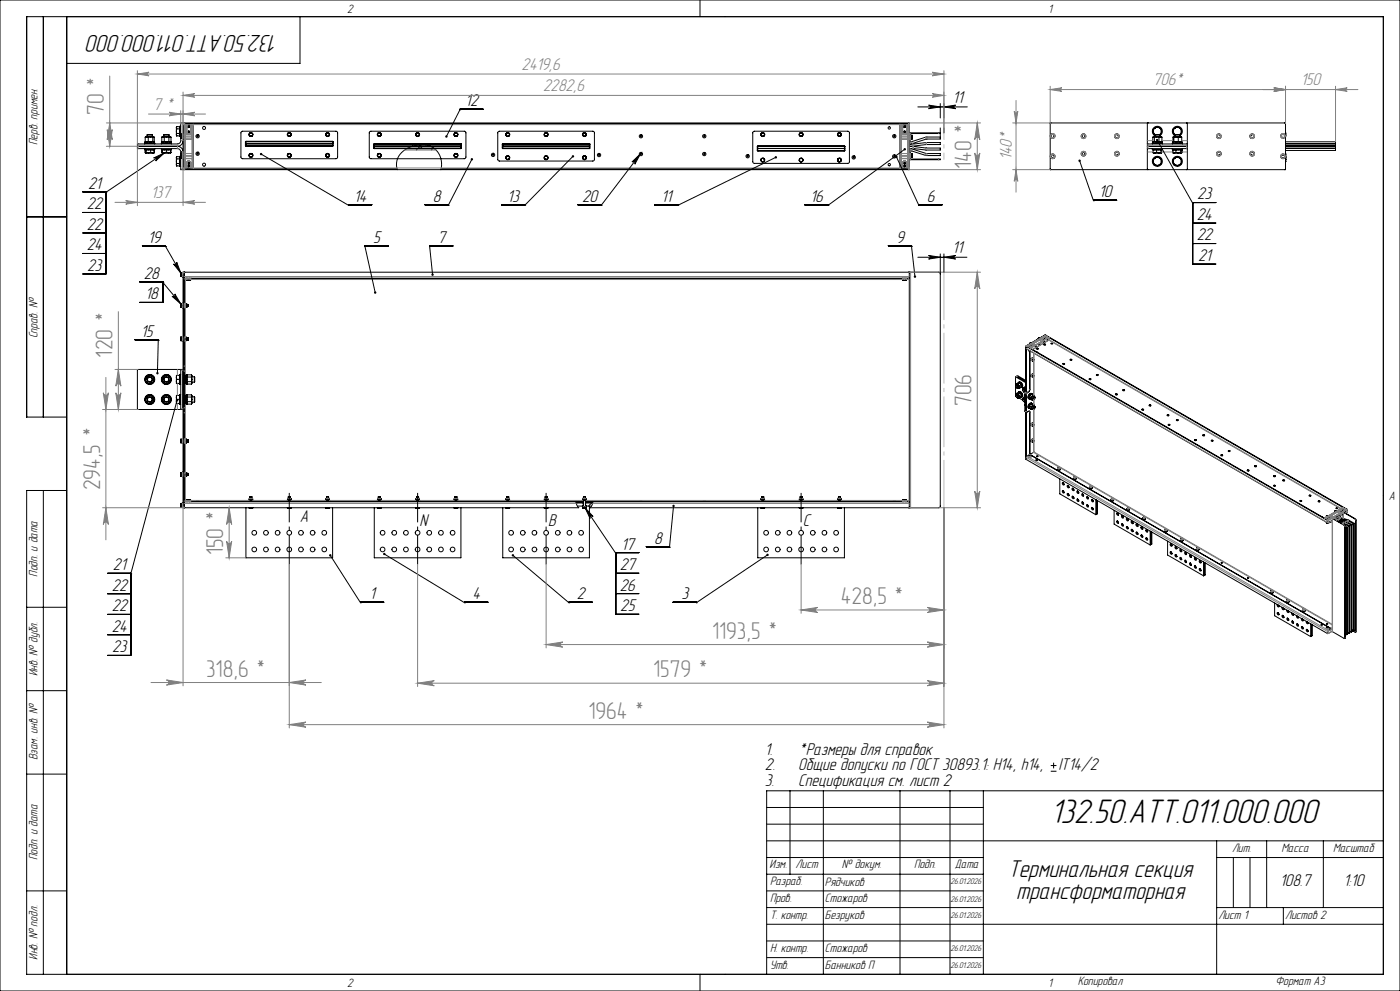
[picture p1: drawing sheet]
<svg xmlns="http://www.w3.org/2000/svg" width="420mm" height="297mm" viewBox="0 0 420 297" stroke-linecap="round" stroke-linejoin="round" font-family="sans-serif">
<defs><g id="words">
<text font-size="10.5" x="315.1" y="246.7">132.50.ATT.011.000.000</text>
<g font-size="7.5">
<text x="83.5" y="10.5" transform="rotate(-180 83.5 10.5)">132.50.ATT.011.000.000</text>
<text x="302.5" y="262.8">Терминальная секция</text>
<text x="304.8" y="269.3">трансформаторная</text>
</g>
<g font-size="7.3" fill="#808080">
<text x="31.2" y="34.4" transform="rotate(-90 31.2 34.4)">70 *</text>
<text x="291.4" y="50.7" transform="rotate(-90 291.4 50.7)">140 *</text>
<text x="33.7" y="107.2" transform="rotate(-90 33.7 107.2)">120 *</text>
<text x="291.4" y="121.7" transform="rotate(-90 291.4 121.7)">706</text>
<text x="30" y="147" transform="rotate(-90 30 147)">294,5 *</text>
<text x="67" y="166.4" transform="rotate(-90 67 166.4)">150 *</text>
<text x="252.2" y="181">428,5 *</text>
<text x="213.6" y="191.4">1193,5 *</text>
<text x="61.8" y="202.8">318,6 *</text>
<text x="195.9" y="203">1579 *</text>
<text x="176.5" y="215.4">1964 *</text>
</g>
<g font-size="5.3" fill="#808080">
<text x="156.5" y="21">2419,6</text>
<text x="162.9" y="27.4">2282,6</text>
<text x="345.9" y="25.6">706*</text>
<text x="390.3" y="25.6">150</text>
<text x="46" y="32.9">7 *</text>
<text x="303.6" y="48" transform="rotate(-90 303.6 48)">140*</text>
<text x="45.2" y="59.4">137</text>
</g>
<g font-size="5.3">
<text x="139.6" y="31.8">12</text>
<text x="285.8" y="30.8">11</text>
<text x="26.4" y="56.5">21</text>
<text x="329.7" y="59">10</text>
<text x="359.2" y="59.8">23</text>
<text x="26" y="62.7">22</text>
<text x="106.2" y="60.4">14</text>
<text x="129.9" y="60.4">8</text>
<text x="152.2" y="60.4">13</text>
<text x="174.6" y="60.4">20</text>
<text x="198.4" y="60.4">11</text>
<text x="243.1" y="60.4">16</text>
<text x="278" y="60.4">6</text>
<text x="359" y="65.9">24</text>
<text x="26" y="68.9">22</text>
<text x="26" y="75">24</text>
<text x="44.3" y="72.8">19</text>
<text x="112" y="72.8">5</text>
<text x="131.3" y="72.8">7</text>
<text x="268.9" y="72.7">9</text>
<text x="285.7" y="75.9">11</text>
<text x="359" y="72.1">22</text>
<text x="26.2" y="81.2">23</text>
<text x="43.1" y="83.5">28</text>
<text x="359.4" y="78.2">21</text>
<text x="43.5" y="89.7">18</text>
<text x="42.3" y="100.9">15</text>
<text x="90" y="156.5">A</text>
<text x="125.8" y="157.5">N</text>
<text x="164.5" y="157.5">B</text>
<text x="240.9" y="157.5">C</text>
<text x="186.3" y="164.7">17</text>
<text x="196.2" y="162.9">8</text>
<text x="33.9" y="170.9">21</text>
<text x="186" y="170.8">27</text>
<text x="33.5" y="177">22</text>
<text x="110.9" y="179.5">1</text>
<text x="141.8" y="179.5">4</text>
<text x="173" y="179.5">2</text>
<text x="186" y="177">26</text>
<text x="204.4" y="179.5">3</text>
<text x="33.5" y="183.2">22</text>
<text x="186.1" y="183.1">25</text>
<text x="33.5" y="189.3">24</text>
<text x="33.6" y="195.5">23</text>
<text x="229.5" y="226.3">1.</text>
<text x="239.5" y="226.3">*Размеры для справок</text>
<text x="229.5" y="230.9">2.</text>
<text x="239.5" y="230.9">Общие допуски по ГОСТ 30893.1: H14, h14,</text>
<text x="317.5" y="230.9">IT14/2</text>
<text x="229.5" y="235.5">3.</text>
<text x="239.5" y="235.5">Спецификация см. лист 2</text>
<text x="384" y="265.6">108.7</text>
<text x="403" y="265.6">1:10</text>
</g>
<g font-size="3.8">
<text x="104.2" y="3.8">2</text>
<text x="314.5" y="3.8">1</text>
<text x="11.3" y="43.5" transform="rotate(-90 11.3 43.5)">Перв. примен.</text>
<text x="11.3" y="101.4" transform="rotate(-90 11.3 101.4)">Справ. №</text>
<text x="416.6" y="149.8">A</text>
<text x="11.3" y="172.8" transform="rotate(-90 11.3 172.8)">Подп. и дата</text>
<text x="11.3" y="202.7" transform="rotate(-90 11.3 202.7)">Инв. № дубл.</text>
<text x="11.3" y="227.8" transform="rotate(-90 11.3 227.8)">Взам. инв. №</text>
<text x="11.3" y="257.8" transform="rotate(-90 11.3 257.8)">Подп. и дата</text>
<text x="369.6" y="255.3">Лит.</text>
<text x="384.4" y="255.3">Масса</text>
<text x="399.9" y="255.3">Масштаб</text>
<text x="230.9" y="260.3">Изм.</text>
<text x="238.7" y="260.3">Лист</text>
<text x="252.6" y="260.3">№ докум.</text>
<text x="274.2" y="260.3">Подп.</text>
<text x="286.5" y="260.3">Дата</text>
<text x="231" y="265.3">Разраб.</text>
<text x="247.5" y="265.4">Рядчиков</text>
<text x="231" y="270.3">Пров.</text>
<text x="231" y="275.3">Т. контр.</text>
<text x="247.5" y="275.4">Безруков</text>
<text x="247.5" y="270.4">Стожаров</text>
<text x="365.5" y="275.3">Лист 1</text>
<text x="385.5" y="275.3">Листов 2</text>
<text x="11.3" y="287.7" transform="rotate(-90 11.3 287.7)">Инв. № подл.</text>
<text x="231" y="285.3">Н. контр.</text>
<text x="247.5" y="285.4">Стожаров</text>
<text x="231" y="290.3">Утв.</text>
<text x="247.5" y="290.4">Банников П</text>
<text x="104.2" y="295.8">2</text>
<text x="314.5" y="295.8">1</text>
<text x="323.3" y="295.3">Копировал</text>
<text x="382.7" y="295.3">Формат А3</text>
</g>
<g font-size="2.6">
<text x="285.2" y="265.1">26.01.2026</text>
<text x="285.2" y="270.4">26.01.2026</text>
<text x="285.2" y="275.3">26.01.2026</text>
<text x="285.2" y="285.1">26.01.2026</text>
<text x="285.2" y="290">26.01.2026</text>
</g>
</g></defs>
<g fill="none" stroke="#000" stroke-width=".3">
<path d="M0 0h420v297h-420zM13 5v120M20 5v287M90 5v14h-70M210 0v5M217.5 5h.1M52.9 39.3l.1 .7M52.9 39.3v1.1M52.9 38.3l.1 .3M52.9 38.3v1M53 38l-.1 .3M53 38.6l-.1 .7"/>
<path d="M53 38h.8v2.7h-.8M53 38.6h.8M53.8 38.1h.1M54.2 37.8h-.3v3h.3M54.9 36.8v14M55.2 37.1h217.6M55.2 36.8h217.6v.3M55.2 36.8h-1v5.3a1 1 0 0 1-1 1h-12v1.4h12a1 1 0 0 1 1 1v5.3h1M55.2 36.8v14M55.2 37.2h2.8v13.3M56 39.5l.4 .6M57.2 39.5l-.4 .6"/>
<path d="M72.4 39.5l28.5-.2 .4 .5v7.4l-.5 .4h-28.1l-.4-.5zM75.2 39.8l-.4 .4M75.2 39.8l.5 .2M86.7 39.8l.5 .2M86.7 39.8l-.4 .4M98.2 39.8l.5 .2M98.2 39.8l-.4 .4M110.9 39.5l28.5-.2 .4 .5v7.4l-.5 .4h-28.1l-.4-.5zM113.7 39.8l-.4 .4M113.7 39.8l.5 .2M125.2 39.8l.5 .2M125.2 39.8l-.4 .4"/>
<path d="M136.7 39.8l-.4 .4M136.7 39.8l.5 .2M138 32.9h.1M138 32.7h6.9M138 32.9l-4.1 8M149.5 39.5l28.4-.2 .4 .5v8.1l-.5 .4h-28.1l-.4-.5zM152.2 39.8l.5 .2M152.2 39.8l-.3 .4M163.7 39.8l.5 .2M163.7 39.8l-.3 .4M175.2 39.8l.5 .2M175.2 39.8l-.3 .4"/>
<path d="M226 39.5l28.5-.1 .3 .4v8.9l-.5 .3-28.2-.1-.3-.4zM228.7 39.8l-.3 .4M228.7 39.8l.5 .2M240.2 39.8l.5 .2M240.2 39.8l-.3 .4M251.7 39.8l.5 .2M251.7 39.8l-.3 .4M270 37.2v13.3M270 37.2h.1M270 37.2h2.8M270.8 39.5l.4 .6M272 39.5l-.4 .6"/>
<path d="M272.8 37.2h.1M272.8 37.1v.1M272.8 37.2v13.3M275.3 32h14.9M278.6 31.5l3.5 .5-3.5 .6a.54 .54 0 0 0 .5-.6 .54 .54 0 0 0-.5-.5zM282.1 38.3v3.4h-4.2l-4.3 1.3-.8 .1M282.1 39.8h-8.9l-.4 .4M282.1 31v4.3M283.2 32l3.5-.5a.54 .54 0 0 0-.5 .5 .54 .54 0 0 0 .5 .6zM283.2 31v4.3M283.2 38.3v1.5M315.3 36.8l-.2 .2"/>
<path d="M315.3 36.8h-.2v14h.2M315.3 36.8h70.2M344.4 36.8l-.2 .2v6.1M346 39.4v.7l.5 .2M346 39.4l.5 .9M346.6 38.3h-.1a.67 .67 0 0 0-.5 1.1M346.6 38.3l-.5 .5-.1 .6M347.8 38.3l.4 .4 .2 .6M347.8 38.3l.6 .3v.7M347.8 38.3l-.6-.2-.6 .2M347.8 38.3l-.6-.3-.6 .3M348.4 39.3a.67 .67 0 0 1-.5 1l.4-.4z"/>
<path d="M352 39.4v.7l.5 .2M352 39.4l.5 .9M352.6 38.3h-.1a.67 .67 0 0 0-.5 1.1M352.6 38.3l-.5 .5-.1 .6M353.8 38.3l.4 .4 .2 .6M353.8 38.3l.6 .3v.7M353.8 38.3l-.6-.3-.6 .3M353.8 38.3l-.6-.2-.6 .2M354.4 39.3a.67 .67 0 0 1-.5 1l.4-.4zM356 36.8l.2 .2v6.1M385.5 36.8l.2 .2M385.5 36.8h.2v14h-.2"/>
<path d="M385.7 39.9h.1M385.7 39.8h.1M385.7 39.9v.3M385.7 39.8v.1M385.7 39.8v.4M24.8 57.5h7v24.6h-7M31.8 57.6h.1M41.2 43.8h12M43.4 43.1v-.3h3v.3M43.4 44.5a.48 .48 0 0 0 .8 .3h2.2v-.3M43.5 42.8v-.3h2.8v.3M43.6 45.7v-.8h2.7v.8"/>
<path d="M43.6 45.7l.1 .1M43.6 42.4h.9M43.6 41.1v1.3M43.6 42.4l.1 .1M43.7 41.1h-.1M43.7 45.8h.1M43.7 44.8v.1M43.7 45.8h.8M43.9 45.7l.6 .1M43.9 45.7l-.2 .1M43.9 44.9v.8M44 41l.5 .1"/>
<path d="M44 41h1.2M44 41l-.4 .1M44 41l-.3 .1M44.1 40.5h1.6M44.1 40.5v.5M44.5 42.4h1.3M44.5 41.1v1.3M44.5 45.8h1.2M45.2 41l-.7 .1M45.2 41l.6 .1M45.2 41h.9M45.2 45.7l-.7 .1"/>
<path d="M45.2 45.7l.5 .1M45.2 44.9v.8M45.7 45.8h.4M45.7 40.5v.5M45.8 41.1v1.3M46.1 41l.2 .1v1.3h-.5M46.1 41l-.3 .1M46.1 41l.1 .1M46.1 47.4l3.2-1.6-2.6 2.4a.54 .54 0 0 0 .1-.7 .54 .54 0 0 0-.7-.1zM46.1 44.8v.1M46.1 45.8h.1M46.2 42.5h-.1"/>
<path d="M46.2 45.7l-.5 .1M46.2 45.7l-.1 .1M46.2 44.9v.8M46.3 45.7l-.2 .1M46.3 45.7l-.1 .1M48.4 44.5a.48 .48 0 0 0 .8 .3h2.2v-.3M48.4 43.1v-.3h3v.3M48.5 45.7l.2 .1M48.5 45.7v-.8h2.8v.8l-.2 .1M48.5 42.4h.8M48.5 41.1v1.3M48.5 42.4l.2 .1"/>
<path d="M48.5 42.8v-.3h2.8v.3M48.7 44.9v.9M48.7 44.8l.1 .9M48.7 45.8h.7M48.8 45.7l.6 .1M48.8 45.7l-.1 .1M48.9 41l.4 .1M48.9 41h1.1M48.9 41l-.4 .1M49.1 40.5h1.6M49.1 40.5v.5M49.3 42.4h1.4"/>
<path d="M49.3 41.1v1.3M49.3 45.8l-17.5 11.8M49.4 45.8h1.2M50 41l-.7 .1M50 41l.7 .1M50 41h1M50 45.7l-.6 .1M50 45.7l.6 .1M50 44.9v.8M50.6 45.8h.5M50.7 42.4h.6M50.7 41.1v1.3"/>
<path d="M50.7 40.5v.5M51 41l-.3 .1M51 41l.3 .1M51.1 44.8v.9M51.1 45.7l-.5 .1M51.1 45.7v.1M51.3 42.4l-.2 .1M51.3 41.1v1.3M52.9 40.4l.1 .3M52.9 48.3l.1 .7M52.9 48.3v1.1M52.9 47.3l.1 .3"/>
<path d="M52.9 47.3v1M52.9 49.4l.1 .3M53 47l-.1 .3M53 40.7h.1M53 49.7h.1M53 40l-.1 .4M53 47.6l-.1 .7M53 49l-.1 .4M53 47h.8v2.7h-.8M53 40h.8M53 49h.8M53 47.6h.8"/>
<path d="M53.2 43.8a1.71 1.71 0 0 1 1.7 1.6l-.1 .1M53.8 40.5h.1M53.8 49.5h.1M53.8 47.1h.1M54.2 46.8h-.3v3h.3M54.3 41.2v.2M54.3 45.9v.4M54.3 45.6h.1M54.3 45.6v.3M54.3 40.4v.5M54.3 40.9v.3M54.3 41.2v.1"/>
<path d="M54.3 41.2h.1M54.3 46.8v.5M54.3 46.4v.1M54.3 46.4v.4M54.3 47.3v.1M54.3 46.3v.1M54.3 45.9v.3M54.3 40.4v.2M54.3 46.8v.3M54.3 40.2v.2M54.3 41.3v.1M54.3 46.3h.1"/>
<path d="M54.3 47.4h.1M54.3 46.2h.5M54.3 45.5v.1M54.3 41.2l.5 .1M54.3 40.6v.3M54.3 40.2h.1M54.3 47.1h.5M54.3 46.5v.3M54.3 47.1v.2M54.3 47.4l.5 .1M54.3 41.4h.4M54.3 46.2v.1"/>
<path d="M54.3 45.5h.4M54.3 45.5v.2M54.3 46.3h.4M54.3 40.2h.4M54.3 41.3h.4M54.7 41.4h.1M54.7 46.3h.1M54.8 41.3h.1M54.8 41.3v.1M54.8 41.4l.1 .1M54.8 45.5h-.1M54.8 47.4l.1 .1"/>
<path d="M54.8 45.6h-.5M54.8 40.6h-.5M54.8 40.2h-.1M54.8 46.5h-.5M54.8 46.2h.1M54.8 46.2v.1M54.9 41.4h-.1M54.9 40.1l-.1 .1M54.9 42.1a1.7 1.7 0 0 1-1.7 1.7M55.2 50.5h.2M55.2 50.5h63.9M56 48.8a.62 .62 0 0 1 .6-.6 .62 .62 0 0 1 .6 .6"/>
<path d="M73.7 42.4l26-.1 .2 .2v1.1l-.2 .2h-25.9l-.2-.2zM73.8 43.1h26.1M74.8 46.4l.1 .5M74.8 40.2l.1 .4M74.9 46.9l.5 .2M74.9 40.6l.5 .2M75.2 46.1l.5 .1M75.2 46.1l-.4 .3M75.7 46.2v.5M75.7 40v.5M75.7 46.7l-.3 .4M75.7 40.5l-.3 .3"/>
<path d="M78.3 46.2l26.3 15.3M86.3 46.4l.1 .5M86.3 40.2l.1 .4M86.4 46.9l.5 .2M86.4 40.6l.5 .2M86.7 46.1l.5 .1M86.7 46.1l-.4 .3M87.2 46.2v.5M87.2 40v.5M87.2 46.7l-.3 .4M87.2 40.5l-.3 .3M97.8 40.2l.1 .4"/>
<path d="M97.8 46.4l.1 .5M97.9 40.6l.5 .2M97.9 46.9l.5 .2M98.2 46.1l.5 .1M98.2 46.1l-.4 .3M98.7 40v.5M98.7 46.2v.5M98.7 40.5l-.3 .3M98.7 46.7l-.3 .4M99.8 42.5v1.2h-26v-1.2h26.1M99.9 43.8h-25.4M112.1 43.8h26.3"/>
<path d="M112.1 44.4h26.3M112.2 43.1h26.2M112.3 44.4v-1.2h26v1.2M113.3 40.2l.1 .4M113.3 46.4l.1 .5M113.4 40.6l.5 .2M113.4 46.9l.5 .2M113.7 46.1l-.4 .3M113.7 46.1l.5 .1M114.2 40v.5M114.2 46.2v.5M114.2 40.5l-.3 .3"/>
<path d="M114.2 46.7l-.3 .4M119.1 50.5v.3M121.9 44.6h8.5M122.3 44.4a7.9 7.9 0 0 1 7.8 0M124.8 40.2l.1 .4M124.9 40.6l.5 .2M125.3 44.6l-.4 .4M125.6 43.4l1 1M125.7 40v.5M125.7 40.5l-.3 .3M126.5 43.4l-1 1M129.7 44.6l-.3 .4"/>
<path d="M130 44.3v.1M132.3 47.6l.2 1.2-.1 1.7M132.3 47.6l-.7-1.6-1.3-1.5h8l.1-1.4-26.1-.1-.2 .2 .2 1.3h9.8a5.3 5.3 0 0 0-3 6M132.4 50.5l-.1 .3M136.3 40.2l.1 .4M136.3 46.4l.1 .5M136.4 40.6l.5 .2M136.4 46.9l.5 .2M136.7 46.1l-.4 .3M136.7 46.1l.5 .1M137.2 40v.5M137.2 46.2v.5"/>
<path d="M137.2 40.5l-.3 .3M137.2 46.7l-.3 .4M141.6 47.7l-7.1 13.8M150.7 43.1l26.1-.1 .2 .2v1.1l-.2 .2h-25.9l-.2-.2zM150.7 44.5h26.2M150.7 43.1h26.2M150.8 43.8h26.2M151.9 40.2v.4M151.9 47.1v.5M151.9 40.6l.5 .2M151.9 47.6l.5 .2M152.2 46.8l-.3 .3"/>
<path d="M152.2 46.8l.5 .1M152.7 40l.1 .5M152.7 46.9l.1 .5M152.8 40.5l-.4 .3M152.8 47.4l-.4 .4M163.4 40.2v.4M163.4 47.1v.5M163.4 40.6l.5 .2M163.4 47.6l.5 .2M163.7 46.8l.5 .1M163.7 46.8l-.3 .3M164.2 40l.1 .5"/>
<path d="M164.2 46.9l.1 .5M164.3 40.5l-.4 .3M164.3 47.4l-.4 .4M171.9 46.9l-14.5 14.6M174.9 40.2v.4M174.9 47.1v.5M174.9 40.6l.5 .2M174.9 47.6l.5 .2M175.2 46.8l-.3 .3M175.2 46.8l.5 .1M175.7 40l.1 .5M175.7 46.9l.1 .5"/>
<path d="M175.8 40.5l-.4 .3M175.8 47.4l-.4 .4M176.8 43.2v1.2h-26v-1.2h26.2M189.6 48.6l2.5-2.5-1.7 3.1a.54 .54 0 0 0-.1-.7 .54 .54 0 0 0-.7 .1zM192.1 46.1l-11.7 15.4M227.2 43.8h26.2M227.2 45.2h26.2M227.3 44.5h26.2M227.4 45.2l-.2-.2v-1.1l.2-.2h25.9l.2 .2v1.2l-.2 .1M228.4 40.2v.4M228.4 47.8v.5M228.4 40.6l.5 .2"/>
<path d="M228.4 48.3l.5 .2M228.7 47.5l.5 .1M228.7 47.5l-.3 .3M229.2 40l.1 .5M229.2 47.6l.1 .5M229.3 40.5l-.4 .3M229.3 48.1l-.4 .4M232.8 47.1l-29.4 14.4M239.9 47.8v.5M239.9 40.2v.4M239.9 48.3l.5 .2M239.9 40.6l.5 .2"/>
<path d="M240.2 47.5l.5 .1M240.2 47.5l-.3 .3M240.7 47.6l.1 .5M240.7 40l.1 .5M240.8 48.1l-.4 .4M240.8 40.5l-.4 .3M251.4 40.2v.4M251.4 47.8v.5M251.4 40.6l.5 .2M251.4 48.3l.5 .2M251.7 47.5l.5 .1M251.7 47.5l-.3 .3"/>
<path d="M252.2 40l.1 .5M252.2 47.6l.1 .5M252.3 40.5l-.4 .3M252.3 48.1l-.4 .4M253.3 43.9v1.2h-26v-1.2h26.2M268.9 47l6.8 14.5M270.8 48.8a.62 .62 0 0 1 .6-.6 .62 .62 0 0 1 .6 .6M271.4 44.7l-23 16.8M272.6 50.5h.2M272.8 50.5h-140.4M272.8 50.5v.3h-217.6M272.8 50.5h.1"/>
<path d="M272.8 44.6l.8 .1 4.3 1.3h4.2v.6h-4.3l-4.3-1.4h-.7M272.8 45.6h.2l.1 2.1h9v.2h-8.9l-.4-.4M272.8 43.9l5.1 .5h4.2v.6h-4.2l-5.1-.5M272.8 43.2l5.1-.5h4.2v.6h-4.2l-5.1 .5M273 40.4l.1 .1M273 45.9l.1 .1M273.1 40.5v.3h.5M273.1 40.5h.1M273.1 47.2l-.1 .1M273.1 46h.1M273.1 46v.2h.5M273.1 41.7l-.1 .1"/>
<path d="M273.2 41.7h.1M273.2 47.2h-.1M273.2 47.2h.4M273.2 46l.4 .1M273.2 41.7h.4M273.2 40.5h.4M273.6 41.4h-.5M273.6 41.4v.1M273.6 46.8h-.5M273.6 46.8v.2M273.6 40.8v.3M273.6 40.5v.2"/>
<path d="M273.6 46.2v.3M273.6 41.7h.1M273.6 47.1v.1M273.6 41.1v.3M273.6 41.1v.4M273.6 40.7v.1M273.6 40.7v.4M273.6 41.5v.2M273.6 46.5v.3M273.6 46.5v.5M273.6 46.1v.1M273.6 46.1v.4"/>
<path d="M273.6 47v.2M273.6 47v.1M273.6 46.1h.1M282.1 41.1h-4.3l-4.3 1.4h-.7M282.1 40h-9l-.1 2.1h-.2M315.1 50.6l.2 .2M315.3 40.6h.1M315.3 40.6v.3M315.3 50.8h70.2M315.3 47.1l.2 .1M315.3 47.1h-.1M315.3 46.8l.2 .4"/>
<path d="M315.3 46.8v.3M315.3 40.9l.4 .3M315.3 40.9l.1 .2M315.3 46.5h.1M315.4 46.5l-.1 .3M315.4 41.2h.1M315.4 41.1l.3 .1M315.5 40.4l-.2 .5M315.5 40.4l-.2 .2M315.5 47.2l.5 .1M315.5 47.2l.2 .2M315.6 46.4l-.3 .4"/>
<path d="M315.6 46.4l.5 .1M315.6 46.4l-.2 .1M315.7 41.2l.2 .1M315.7 40.2h.1M315.7 40.2l.2 .1M315.7 40.2l-.2 .2M315.7 47.4h.1M315.9 46.3l.2 .2M315.9 46.3l-.3 .1M315.9 46.3h.1M315.9 41.3h.1M315.9 40.3l.4 .3"/>
<path d="M315.9 40.3h.3M315.9 40.3l-.4 .1M316 47.3l-.3 .1M316.1 46.5l.2 .4M316.1 46.5l.2 .1M316.1 41.1l-.4 .1M316.1 41.1l-.2 .2M316.2 40.3l.1 .3M316.2 40.3h.1M316.3 47.2l-.3 .1M316.3 47.2h.1M316.3 40.6l-.2 .5"/>
<path d="M316.3 40.6l.1 .3M316.3 46.9l-.3 .4M316.3 46.9v.3M316.3 46.6v.3M316.3 46.6h.1M316.4 40.9l-.3 .2M316.4 40.9h.1M323.9 48.2l4.1 12M324.5 40.7h.1M324.5 46h.1M324.5 40.7l.1 .3M324.5 46l.1 .2"/>
<path d="M324.6 41l.4 .3M324.6 41l.1 .3M324.6 46.2l.4 .4M324.6 46.2l.1 .3M324.7 40.5l-.1 .5M324.7 40.5l-.2 .2M324.7 45.7l-.1 .5M324.7 45.7l-.2 .3M324.7 46.5h.1M324.7 41.3h.3M324.7 41.3h.1M324.7 46.5l.3 .1"/>
<path d="M324.9 40.3h.1M324.9 45.5h.1M324.9 40.3h.2M324.9 45.5l.2 .1M324.9 40.3l-.2 .2M324.9 45.5l-.2 .2M325 41.3l.3 .1M325 46.6h.3M325.1 40.3l-.4 .2M325.1 40.3l.4 .4M325.1 40.3l.3 .1M325.1 45.6l.4 .3"/>
<path d="M325.1 45.6h.3M325.1 45.6l-.4 .1M325.3 46.6h.1M325.3 41.4h.1M325.4 40.4l.1 .3M325.4 45.6l.1 .3M325.4 41.1l-.4 .2M325.4 46.4l-.4 .2M325.4 41.1l-.1 .3M325.4 46.4l-.1 .2M325.4 40.4h.1M325.4 45.6h.1"/>
<path d="M325.5 40.7l-.1 .4M325.5 45.9l-.1 .5M325.5 40.7l.1 .2M325.5 45.9l.1 .3M325.6 40.9l-.2 .2M325.6 46.2l-.2 .2M325.7 40.9h.1M325.7 46.2h.1M328 60h7M334.5 46h.1M334.5 40.7h.1M334.5 46l.1 .2"/>
<path d="M334.5 40.7l.1 .3M334.6 46.2l.4 .4M334.6 46.2l.1 .3M334.6 41l.4 .3M334.6 41l.1 .3M334.7 45.7l-.1 .5M334.7 45.7l-.2 .3M334.7 40.5l-.1 .5M334.7 40.5l-.2 .2M334.7 46.5h.1M334.7 46.5l.3 .1M334.7 41.3h.3"/>
<path d="M334.7 41.3h.1M334.9 45.5h.1M334.9 40.3h.1M334.9 45.5l.2 .1M334.9 40.3h.2M334.9 45.5l-.2 .2M334.9 40.3l-.2 .2M335 46.6h.3M335 41.3l.3 .1M335.1 45.6l.4 .3M335.1 45.6h.3M335.1 45.6l-.4 .1"/>
<path d="M335.1 40.3l-.4 .2M335.1 40.3l.4 .4M335.1 40.3l.3 .1M335.3 46.6h.1M335.3 41.4h.1M335.4 45.6l.1 .3M335.4 40.4l.1 .3M335.4 46.4l-.4 .2M335.4 41.1l-.4 .2M335.4 46.4l-.1 .2M335.4 41.1l-.1 .3M335.4 45.6h.1"/>
<path d="M335.4 40.4h.1M335.5 45.9l-.1 .5M335.5 40.7l-.1 .4M335.5 45.9l.1 .3M335.5 40.7l.1 .2M335.6 46.2l-.2 .2M335.6 40.9l-.2 .2M335.7 46.2h.1M335.7 40.9h.1M344.2 43.8h12M344.2 43.1h12M344.2 44.5h12"/>
<path d="M344.2 44.5v6.1l.2 .2M344.2 43.1v1.4M345.7 43.1v-.3h2.2a.48 .48 0 0 1 .8 .3M345.7 44.5v.3h3v-.3M345.9 45.7l.5 .1M345.9 45.7l.1 .1M345.9 45.7v-.8h2.6l-.1 .9M345.9 42.4l.1 .1M345.9 42.5l-.1 .3M345.9 42.5h.1M345.9 42.5v.3M346 45.8h.1"/>
<path d="M346 42.5h2.6v.3M346 42.5v.3M346 45.8h.4M346 44.8v.1M346 48.4v.7l.6 .3M346 48.4l.2 .6 .4 .4M346.1 41l-.3 .1v1.3h.5M346.1 41l.2 .1M346.1 41h.9M346.1 41l-.2 .1M346.3 42.4h1.4M346.3 41.1v1.3"/>
<path d="M346.4 40.6a1.5 1.5 0 0 1-.3-2.2 1.5 1.5 0 0 1 2.2 0 1.5 1.5 0 0 1-.3 2.2M346.4 40.5h1.6M346.4 40.5v.5M346.4 45.8h1.2M346.5 40.3l1.5 .2M346.5 40.3l-.1 .2M346.6 47.3l-.5 .5-.1 .6M346.6 47.3h-.1a.67 .67 0 0 0-.5 1.1M347 45.7l.6 .1M347 45.7l-.6 .1M347 44.9v.8M347 41l.7 .1"/>
<path d="M347 41h1.1M347 41l-.7 .1M347.1 42l10.7 18.9M347.6 45.8h.8M347.7 42.4h.9M347.7 41.1v1.3M347.8 47.3l.4 .4 .2 .6M347.8 47.3l.6 .3v.7M347.8 47.3l-.6-.2-.6 .2M347.8 47.3l-.6-.3-.6 .3M347.8 49.4l-.6 .1-.6-.1M347.8 49.4l-.6 .3-.6-.3"/>
<path d="M348 40.5v.5M348.1 41l-.4 .1M348.1 41l.5 .1M348.1 41l.4 .1M348.3 45.7l-.7 .1M348.3 45.7l.1 .1M348.3 44.9v.8M348.4 45.8h.1M348.4 48.3l-.1 .6-.5 .5M348.4 48.3a.69 .69 0 0 1-.6 1.1M348.4 44.8v.1M348.5 41.1h.1"/>
<path d="M348.5 42.4l-.1 .1M348.6 41.1v1.3M348.6 42.4h-.1M351.7 43.1v-.3h2.2a.48 .48 0 0 1 .8 .3M351.7 44.5v.3h3v-.3M351.8 45.7v-.8h2.8v.9M351.8 45.7h.1M351.8 45.7l.5 .1M351.9 45.8h.4M351.9 42.5l-.1 .3M351.9 42.5h.1M351.9 42.5v.3"/>
<path d="M351.9 42.5h2.7v.3M352 41h.1M352 44.8v.1M352 48.4v.7l.6 .3M352 48.4l.2 .6 .4 .4M352 41l.2 .1M352 41h.8M352 41v1.5M352.2 42.4h1.3M352.2 42.4l-.2 .1M352.2 41.1v1.3M352.3 45.8h1.2"/>
<path d="M352.4 40.6a1.5 1.5 0 0 1-.3-2.2 1.5 1.5 0 0 1 2.2 0 1.5 1.5 0 0 1-.3 2.2M352.4 40.5h1.6M352.4 40.5v.5M352.5 40.3l1.5 .2M352.5 40.3l-.1 .2M352.6 47.3h-.1a.67 .67 0 0 0-.5 1.1M352.6 47.3l-.5 .5-.1 .6M352.8 45.7l.7 .1M352.8 45.7l-.5 .1M352.8 44.9v.8M352.8 41l.7 .1M352.8 41h1.2"/>
<path d="M352.8 41l-.6 .1M353.5 45.8h.8M353.5 42.4h1M353.5 41.1v1.3M353.8 47.3l.4 .4 .2 .6M353.8 47.3l.6 .3v.7M353.8 47.3l-.6-.2-.6 .2M353.8 47.3l-.6-.3-.6 .3M353.8 49.4l-.6 .1-.6-.1M353.8 49.4l-.6 .3-.6-.3M354 41l-.5 .1M354 41l.5 .1"/>
<path d="M354 40.5v.5M354.1 45.7l-.6 .1M354.1 45.7l.2 .1M354.1 44.9v.8M354.3 45.8h.1M354.4 48.3l-.1 .6-.5 .5M354.4 48.3a.69 .69 0 0 1-.6 1.1M354.4 44.8v.1M354.5 42.4l-.1 .1M354.5 41.1v1.3M354.6 45.8h-.2M354.6 45.7l-.3 .1"/>
<path d="M354.6 44.9v.8M356.2 44.5v6.1l-.2 .2M356.2 43.1v1.4M365.1 40.7h.1M365.1 46h.1M365.1 40.7l.1 .3M365.1 46l.1 .2M365.2 41l.4 .3M365.2 41l.1 .3M365.2 46.2l.4 .4M365.2 46.2l.1 .3M365.3 40.5l-.1 .5"/>
<path d="M365.3 40.5l-.2 .2M365.3 45.7l-.1 .5M365.3 45.7l-.2 .3M365.3 46.5h.1M365.3 41.3h.3M365.3 41.3h.1M365.3 46.5l.3 .1M365.5 40.3h.1M365.5 45.5h.1M365.5 40.3h.2M365.5 45.5l.2 .1M365.5 40.3l-.2 .2"/>
<path d="M365.5 45.5l-.2 .2M365.6 41.3l.3 .1M365.6 46.6h.3M365.7 40.3l-.4 .2M365.7 40.3l.4 .4M365.7 40.3l.3 .1M365.7 45.6l-.4 .1M365.7 45.6l.4 .3M365.7 45.6h.3M365.9 46.6h.1M365.9 41.4h.1M366 40.4l.1 .3"/>
<path d="M366 45.6l.1 .3M366 41.1l-.4 .2M366 46.4l-.4 .2M366 41.1l-.1 .3M366 46.4l-.1 .2M366 40.4h.1M366 45.6h.1M366.1 40.7l-.1 .4M366.1 45.9l-.1 .5M366.1 40.7l.1 .2M366.1 45.9l.1 .3M366.2 40.9l-.2 .2"/>
<path d="M366.2 46.2l-.2 .2M366.3 40.9h.1M366.3 46.2h.1M375.1 40.7h.1M375.1 46h.1M375.1 40.7l.1 .3M375.1 46l.1 .2M375.2 41l.4 .3M375.2 41l.1 .3M375.2 46.2l.4 .4M375.2 46.2l.1 .3M375.3 40.5l-.1 .5"/>
<path d="M375.3 40.5l-.2 .2M375.3 45.7l-.1 .5M375.3 45.7l-.2 .3M375.3 46.5h.1M375.3 41.3h.3M375.3 41.3h.1M375.3 46.5l.3 .1M375.5 40.3h.1M375.5 45.5h.1M375.5 40.3h.2M375.5 45.5l.2 .1M375.5 40.3l-.2 .2"/>
<path d="M375.5 45.5l-.2 .2M375.6 41.3l.3 .1M375.6 46.6h.3M375.7 40.3l.4 .4M375.7 40.3l.3 .1M375.7 40.3l-.4 .2M375.7 45.6l-.4 .1M375.7 45.6l.4 .3M375.7 45.6h.3M375.9 41.4h.1M375.9 46.6h.1M376 40.4l.1 .3"/>
<path d="M376 45.6l.1 .3M376 41.1l-.4 .2M376 46.4l-.4 .2M376 41.1l-.1 .3M376 46.4l-.1 .2M376 40.4h.1M376 45.6h.1M376.1 40.7l-.1 .4M376.1 45.9l-.1 .5M376.1 40.7l.1 .2M376.1 45.9l.1 .3M376.2 40.9l-.2 .2"/>
<path d="M376.2 40.9h.1M376.2 46.2l-.2 .2M376.2 46.2h.1M384.3 40.9h.1M384.3 40.9l.3 .2M384.4 46.6h.1M384.4 46.6v.3M384.4 46.9l.3 .4M384.4 46.9v.3M384.4 40.6l.2 .5M384.4 40.6l-.1 .3M384.4 47.2l.3 .1"/>
<path d="M384.4 47.2h.1M384.5 40.3h.1M384.5 40.3l-.1 .3M384.6 41.1l.4 .1M384.6 41.1l.2 .2M384.6 46.4l-.2 .5M384.6 46.4l-.2 .2M384.7 47.3l.3 .1M384.8 41.3h.1M384.8 40.3l-.4 .3M384.8 40.3l.5 .1M384.8 40.3h-.3"/>
<path d="M384.8 46.3h.1M384.8 46.3l.3 .1M384.8 46.3l-.2 .1M385 47.4v.1M385 41.2l-.2 .1M385.1 40.2l.2 .2M385.1 40.2l-.3 .1M385.1 40.2h.1M385.1 46.4l.3 .4M385.1 46.4l.3 .1M385.1 46.4h-.5M385.2 47.3h-.5"/>
<path d="M385.2 47.3l-.2 .1M385.3 40.4l.1 .5M385.3 40.4l.2 .2M385.3 41.2h-.3M385.3 41.2h.1M385.4 46.5v.3M385.4 40.9l-.4 .3M385.4 40.9l-.1 .3M385.4 46.5h.1M385.4 46.8l-.2 .5M385.4 46.8v.3M385.4 47.1l-.2 .2"/>
<path d="M385.5 47.1h.1M385.5 40.6l-.1 .3M385.5 40.6h.1M385.7 50.6l-.2 .2M385.7 40.9h.1M385.7 43.8h15M385.7 44.4h15M385.7 44.5h15M385.7 46h.1M385.7 46.7h.1M385.7 42.5h15v2.6h-15M385.7 43.1h15"/>
<path d="M385.7 47.1h.1M385.7 47.4h.1M385.7 43.7h15M385.7 48.1h.1M385.7 48.5h.1M385.7 47.8h.1M385.7 46.1h.1M385.7 40.4h.1M385.7 46.1v.3M385.7 48.1v.2M385.7 47.4v.2M385.7 46.7v.2"/>
<path d="M385.7 46v.1M385.7 40.4v.2M385.7 48.3v.2M385.7 47.8v.3M385.7 47.8v.5M385.7 47.6v.2M385.7 47.1v.3M385.7 47.1v.5M385.7 46.9v.2M385.7 46.4v.3M385.7 46.4v.5M385.7 40.6v.3"/>
<path d="M385.7 40.2v.2M385.7 40.2v.4M8 65h12M24.8 63.7h7M24.8 69.8h7M24.8 76h7M42.7 73.7h7M49.7 73.9h.1M49.7 73.9l4.6 8M52.1 79.1a.54 .54 0 0 0 .7 .2 .54 .54 0 0 0 .2-.7l1.3 3.3zM104.6 61.5h.1M104.6 61.4h6.9"/>
<path d="M109.5 73.9h.1M109.5 73.7h7M109.5 73.9l3.1 13.8M127.5 61.4h7M128.9 73.9h.1M128.9 73.7h7M128.9 73.9l.9 8.4M134.5 61.5h.1M150.5 61.4h6.9M157.4 61.5h.1M173.4 61.4h7M180.4 61.5h.1"/>
<path d="M196.4 61.4h7M203.4 61.5h.1M241.5 61.4h6.9M248.4 61.5h.1M266.5 73.7h7M273.5 73.8h.1M273.5 73.8l1 9.1M275.3 77.1h14.8M275.7 61.5h.1M275.7 61.4h6.9M278.6 76.6l3.5 .5-3.5 .5a.54 .54 0 0 0 .5-.5 .54 .54 0 0 0-.5-.5zM282.1 76.1v75.7l-.5 .4h-8.8"/>
<path d="M283.2 77.1l3.5-.5a.54 .54 0 0 0-.5 .5 .54 .54 0 0 0 .5 .5zM283.2 76.1v5.5M328 60.2h.1M357.8 60.9h.1M357.8 66.9h7M357.8 73h7M364.8 60.7h-7v18.4h7M41.9 84.5h7v6.1h-7M48.9 84.6h.1M48.9 84.6l5.4 6.5M51.6 88.8a.54 .54 0 0 0 .8 0 .54 .54 0 0 0 0-.7l1.9 3zM54.3 91.2v.5"/>
<path d="M54.3 91.7v.2M54.3 91.7v.3M54.3 92v.1M54.3 82v.5M54.3 82.5v.2M54.3 82.5v.3M54.3 82.8h.1M54.3 82.8l.4 .1M54.3 91.2v.2M54.3 92l.4 .1M54.3 82v.2M54.3 91.9l.5 .1v.1"/>
<path d="M54.3 91v.2M54.3 91.4v.3M54.3 91.9v.1M54.3 82.7l.5 .2M54.3 81.8v.2M54.3 82.2v.3M54.3 82.7v.1M54.3 91h.4M54.3 81.8h.4M54.7 82.9h.1M54.8 92.2h.1M54.8 82.9l.1 .1"/>
<path d="M54.8 92.1l.1 .1M54.8 91h-.1M54.8 91.4h-.5M54.8 81.7l-.1 .1M54.8 82.2h-.5M54.9 90.9l-.1 .1M54.9 81.7l-.1 .1M55.2 83.4h217.6M55.2 81.8v70.2M55.2 81.6v.2M55.4 83.4v.2M55.4 81.6l-.2 .2"/>
<path d="M55.4 90.9h.1M55.4 92.3h.1M55.4 83.4h.1M55.4 83.4v27.3M55.4 83.6h.7M55.4 83.6l.2 .2M55.5 92.3h.1M55.5 90.9h.1M55.5 83.6l.1 .2M55.5 91.2v1M55.5 90.9v.3M55.5 91.5h.5"/>
<path d="M55.5 92l.5 .1M55.5 91h.5M55.5 92.1h.5M55.5 91.6h.5M55.6 83.8h.1M56 83.4v.1M56 91v1.1M56 91.1h.1M56 91.8l.1 .1M56 83.5h.1M56.1 91.3v.6M56.1 91.9h.1"/>
<path d="M56.1 91.3h.1M56.1 91.3h-.1M56.1 84h.2M56.1 83.5v.5M56.1 84h.1M56.1 91.3v.5M56.1 91.8v.1M56.1 91.8l.1 .1M56.2 91.9h.1M56.2 91.3h.1M56.2 91.3h-.1M56.2 91.3v.6"/>
<path d="M56.2 91.3v.5M56.2 91.8v.1M56.2 91.8l.1 .1M56.3 84h.4M56.3 91.9h.1M56.3 91.3h.1M56.3 91.3h-.1M56.3 91.3v.6M56.3 91.3v.5M56.3 91.8l.1 .1M56.3 91.8v.1M56.4 91.3v.6"/>
<path d="M56.4 91.9h.1M56.4 91.3h.1M56.4 91.3h-.1M56.4 91.3v.5M56.4 91.8l.1 .1M56.4 91.8v.1M56.4 83.5l.1 .5M56.5 84h.2M56.5 84h-.2M56.5 91.3v.6M56.5 91.3h-.1M56.5 91.9h.1"/>
<path d="M56.5 91.3h.1M56.7 84h.4M57 84h-.3M57 84h.1M57.1 84h.1M57.2 83.5l-.2 .5M57.2 83.6h213.6M57.2 84h-.1M57.2 83.5v.5M57.2 83.5h.1M57.3 83.4l-.1 .1M58.9 83.6h.7"/>
<path d="M77.9 83.6h.7M96.9 83.6h.7M115.9 83.6h.7M134.9 83.6h.7M153.9 83.6h.7M172.9 83.6h.7M191.9 83.6h.7M210.9 83.6h.7M229.9 83.6h.7M248.9 83.6h.7M267.9 83.6h.7M270.7 83.4l.1 .1"/>
<path d="M270.8 83.5h.1M270.8 83.5v.5M270.8 84h.1M270.9 84h.1M270.9 84h.4M271 83.5v.5M271 84h.3M271 84h-.1M271.3 84h.5M271.6 84h.2M271.6 84h-.3M271.6 83.5v.5"/>
<path d="M271.9 84h-.1M272 83.6h.8M272 84h-.2M272 83.5v.5M272 84h-.1M272 83.4v.1M272.6 81.6l.2 .2M272.8 81.6h-217.9v70.6h118.7l-.6-1-.2-1M272.8 81.6h.1M272.8 81.6h8.8l.5 .5M272.8 81.6v.2M272.8 81.8v1.6"/>
<path d="M272.8 83.4v67M40.5 101.8h7M43.6 114.2l.6 .5M43.7 114.3l.3 .5 .6 .3M43.7 113.5l-.1 .7M43.7 113.5l.1 .6 .4 .6M43.8 119.3l-.2 .7 .4 .5M43.8 119.3l-.1 .7 .3 .5M43.8 112.9l-.2 .7v.6M44 118.7l-.4 .7v.5M44 118.7l-.2 .6M44.2 114.7a.69 .69 0 0 0 1.1 .1"/>
<path d="M44.2 114.7l.5 .2 .6-.1M44.3 112.7v-.2l-.4 .3M44.5 112.6l-.7 .2-.1 .7M44.5 112.6l-.5 .4-.3 .5M44.5 112.6l.6-.1 .6 .3M44.5 112.6a.67 .67 0 0 1 1.2 .2M44.5 118.6v-.2l-.5 .3M44.7 118.5l-.7 .2M44.7 118.5l-.6 .3-.3 .5M44.7 118.5l.6 .1 .5 .3M45.1 112.4h-.7l.1 .2M45.2 112.4l.7 .3 .3 .5"/>
<path d="M45.3 118.4h-.7l.1 .1M45.4 118.4l-.7 .1M45.4 118.4l.4 .5M45.4 118.4l.6 .5 .2 .5M45.7 112.8l.3 .5 .1 .6M45.7 112.8l.5 .4-.1 .7M45.8 118.9l.3 .6v.6M45.8 118.9l.5 .6M46 114.6l-.5 .4-.8 .1M46 114.6l-.7 .2M46.1 113.9l-.3 .6-.5 .3M46.1 113.9l-.1 .7"/>
<path d="M46.2 113.3l.1 .7-.3 .6M46.3 119.5l-.1 .7-.3 .5M46.3 119.5l-.2 .6M47.5 102h.1M47.5 102l-.3 9.9M48.6 113.9l.4 .6M48.6 119.8l.2 .6 .4 .5M48.6 114l.3 .6 .5 .4M48.8 113.3l-.1 .6 .3 .6M48.8 113.3l-.2 .6M48.9 119.2l-.4 .6 .4 .6M48.9 119.2l-.2 .6 .2 .6"/>
<path d="M49 114.5l.5 .3 .6 .1M49 114.5a.69 .69 0 0 0 1.1 .4M49 112.7l-.3 .5-.1 .7M49.1 118.6l-.4 .6-.2 .5M49.2 118.6l-.3 .6M49.7 118.5v-.1l-.5 .1M49.7 112.5h.1a.67 .67 0 0 1 1 .5M49.7 112.5l.6 .1 .5 .4M49.7 112.5l-.5 .3-.4 .5M49.7 112.5l-.7 .2-.2 .6M49.9 118.5l-.7 .1M49.9 118.5l-.6 .2-.4 .5"/>
<path d="M49.9 118.5l.6 .2 .4 .4M49.9 118.5a.67 .67 0 0 1 1 .6M50.4 112.4h-.8l-.3 .2M50.5 112.5l.5 .4 .3 .6M50.5 118.5l-.7-.1 .1 .1M50.6 118.5l.5 .6 .2 .5M50.7 114.8l-.6 .3-.6-.1M50.8 114.8l-.7 .1M50.8 113l.5 .5-.3 .7M50.8 113l.3 .5-.1 .7M50.9 119.1l.2 .6-.1 .6M50.9 119.1l.4 .6"/>
<path d="M51 114.2l-.3 .5-.6 .2M51 114.2l-.2 .6M51.3 113.5l-.1 .7-.4 .6M51.3 119.7l-.2 .7-.4 .5M51.3 119.7l-.3 .6M52.9 113.1l.1 .6M52.9 113.1v1.2M52.9 114.3l.1 .6M52.9 114.3v.6M52.9 119.1l.1 .6M52.9 119.1v1.2M53 112.5l-.1 .6"/>
<path d="M53 113.7l-.1 .6M53 114.9h-.1M53 118.5l-.1 .6M53 119.7l-.1 .6M53 114.9h.9M53 112.5h.9M53 118.5h.9M53 113.7h.8M53 119.7h.8M53.1 120l-13.9 52M53.8 112.5v2.4h-.9M53.8 118.5v2.4h-.9"/>
<path d="M54.2 110.7v12M54.2 110.7h-12.8l-.2 .2 .1 11.8h12.9M54.2 118.2h-.3v2.2a.47 .47 0 0 0-.1 .5 .47 .47 0 0 0 .4 .3M54.2 112.2h-.3v2.2a.47 .47 0 0 0-.1 .5 .47 .47 0 0 0 .4 .3M54.2 110.7h.7M54.3 101.2v.5M54.3 101.7v.2M54.3 101.7v.3M54.3 102h.1M54.3 102.1h.1M54.3 101.2v.2M54.3 102l.4 .1"/>
<path d="M54.3 101v.2M54.3 101.9l.5 .1v.1M54.3 101.4v.3M54.3 101.9v.1M54.3 101h.4M54.3 101h.1M54.8 102.2h.1M54.8 102.1l.1 .1M54.8 101h-.1M54.8 101.4h-.5M54.9 100.9l-.1 .1M55.2 110.7h.2"/>
<path d="M55.4 110.7v12M55.4 118.2h.3v2.3a.44 .44 0 0 1 .1 .4 .44 .44 0 0 1-.4 .3M55.4 112.2h.3v2.3a.44 .44 0 0 1 .1 .4 .44 .44 0 0 1-.4 .3M55.4 100.9h.1M55.5 100.9h.1M55.5 100.9l-.1 1.4M55.5 101.6h.5M55.5 102.1h.5M55.5 101.1h.5M55.7 112.4h.4v2.7h-.4M55.7 118.4h.4v2.7h-.4M56 101.1v1"/>
<path d="M56 101.8l.1 .1M56 102v.1M56.1 101.3v.6M56.1 101.9h.1M56.1 101.3h.1M56.1 101.3h-.1M56.1 114.9l.1 .2M56.1 101.3v.5M56.1 101.8v.1M56.1 101.8l.1 .1M56.2 101.3v.6M56.2 101.9h.1"/>
<path d="M56.2 101.3h.1M56.2 101.3h-.1M56.2 112.4l-.1 .1M56.2 118.4l-.1 .1M56.2 112.4v.6M56.2 118.4v.6M56.2 113v1.4M56.2 114.4v.7M56.2 119v1.4M56.2 112.3h1.2M56.2 115.1h1.2M56.2 118.3h1.2"/>
<path d="M56.2 113h1.2M56.2 114.4h1.2M56.2 119h1.2M56.2 101.3v.5M56.2 101.8v.1M56.3 101.9h.1M56.3 101.3h.1M56.3 101.3h-.1M56.3 101.3v.6M56.3 101.3v.5M56.3 101.8l.1 .1M56.3 101.8v.1"/>
<path d="M56.4 101.3v.6M56.4 101.9h.1M56.4 101.3h.1M56.4 101.3h-.1M56.4 101.3v.5M56.4 101.8l.1 .1M56.4 101.8v.1M56.5 101.3v.6M56.5 101.3h-.1M56.5 101.9h.1M56.5 101.3h.1M57.4 113l.1 .7"/>
<path d="M57.4 114.4l.1 .3M57.4 112.3l.1 .4M57.4 119l.1 .7M57.4 118.3l.1 .4M57.5 112.4v.3M57.5 118.4v.3M57.5 113.7l-.1 .7M57.5 113.7v1M57.5 112.7l-.1 .3M57.5 112.7v1M57.5 114.7l-.1 .4M57.5 119.7l-.1 .7"/>
<path d="M57.5 119.7v1M57.5 118.7l-.1 .3M57.5 118.7v1M57.5 114.5h.8M57.5 112.9h.8M57.5 118.9h.8M58.3 112.9v1.6M58.3 118.9v1.6M304.7 113l.6-.4 2.4 1.4M304.7 118.7h.1M304.7 115.7v.1M304.8 115.4v.1"/>
<path d="M304.8 115.5a.4 .4 0 0 1 .6 .2 .4 .4 0 0 1-.4 .6M304.8 115.5l-.1 .2M304.8 118.2v.2zM304.8 118.4l.4-.2 .3 .3 .1 .4-.3 .3M304.8 115.5l.3-.1a.54 .54 0 0 1 .4 .8l-.2 .1M304.9 118.4a.4 .4 0 0 1 .5 .2 .4 .4 0 0 1-.4 .5M304.9 118.4l-.2 .2M304.9 115.1h.2M304.9 115.1l-.1 .3M305 112.8l2.7 1.6M305 117.9l.2 .1M305 117.9l-.2 .3"/>
<path d="M305.1 115.1l-.3 .3M305.1 115.1l.5 .4M305.1 115.1h.4M305.2 118l-.4 .2M305.2 118l.5 .5M305.2 118l.3 .1M305.2 116.3h.1M305.3 116.3l.2 .1M305.3 119.2l.1 .1M305.4 119.3h.3M305.4 114.7l.4 .1M305.4 114.7l-.5 .4"/>
<path d="M305.5 115.1l.1 .4M305.5 114.7l.2 .1M305.5 116.4h.3M305.5 114.7a.88 .88 0 0 1 1 .3 .88 .88 0 0 1 .1 1l-.3 .1M305.5 117.6a.81 .81 0 0 1 1 .3 .81 .81 0 0 1-.2 1.1M305.5 117.6l.3 .1M305.5 117.6l-.5 .3M305.5 118.1l.2 .4M305.6 115.5l.3 .3M305.6 115.5l.2 .6M305.6 114.6a.92 .92 0 0 1 1 .4 .92 .92 0 0 1-.1 1.1M305.6 117.4a.92 .92 0 0 1 1 .5 .92 .92 0 0 1-.1 1.1"/>
<path d="M305.7 118.5l.2 .3M305.7 118.5l.1 .6M305.7 114.7a.99 .99 0 0 1 .6 1.4M305.7 114.7l.1 .1M305.7 117.6h.1M305.8 114.8h.2M305.8 119.3l1 .6M305.8 119.1l-.4 .2M305.8 119.1l-.1 .2M305.8 114.6h-.1M305.8 114.6l-.3 .1M305.8 114.6h.1"/>
<path d="M305.8 116.1l-.3 .3M305.8 116.1v.3M305.8 117.6a.94 .94 0 0 1 .5 1.4M305.8 117.6v.1M305.8 117.7l.3 .1M305.9 114.6a.99 .99 0 0 1 .6 1.4l-.7 .4M305.9 114.6l-.2 .1M305.9 117.5l-.4 .1h.2M305.9 117.5l-.2 .1M305.9 117.5h.1M305.9 115.8l-.1 .3M305.9 118.8l-.1 .3"/>
<path d="M306 117.5a.9 .9 0 0 1 .3 1.5M306 117.5l-.2 .1M306 114.8l.4 .7M306 114.8l-.5 .3M306.1 117.8l.3 .7M306.1 117.8l-.6 .3M306.3 119l-.6 .3M306.4 115.5l-.1 .6M306.4 115.5l-.5 .3M306.4 118.5l-.1 .5M306.4 118.5l-.5 .3M306.8 119.8l.2-.3 .4 .4"/>
<path d="M306.8 116.9v.1M306.9 116.8a.34 .34 0 0 1 .4 .2 .34 .34 0 0 1-.2 .5zM306.9 119.7a.34 .34 0 0 1 .4 .2 .34 .34 0 0 1-.2 .4zM306.9 116.7h.1M306.9 116.7a.4 .4 0 0 1 .5 .2 .4 .4 0 0 1-.2 .6M306.9 116.7l-.1 .2M306.9 116.7l.3-.2 .3 .2 .1 .7M306.9 116.5v.2M306.9 119.3v.3zM307.1 116.2l.2 .1M307.1 116.2l-.2 .3M307.1 117.5h.1"/>
<path d="M307.1 119.1l.3 .2M307.1 119.1l-.2 .2M307.3 116.3l.4 .4M307.3 116.3l-.4 .2M307.3 116.3l.3 .1M307.5 117.6h.1M307.4 119.3h-.5M307.4 119.3h.1M307.4 118.4v.1M307.4 118.4h.1M307.4 119.5l-.5 .1M307.4 118.9l-.3 .2"/>
<path d="M307.4 118.3v.1M307.5 117.5l-.1 5.7 .3 .2M307.6 116.4l.1 .3M307.7 115.9l-.6 .3M307.7 115.9h.1M307.7 114.7l-3-1.7v5.7M307.7 115.7l-.1 .2M307.7 115.7v.1M307.7 117.4l-.3 .1M307.7 116.4h-.1M307.9 103.9l90.4 52.1 .1 .8 1.3-.7M307.9 104.4l90.5 52.4"/>
<path d="M307.9 103.9v33.7M308 103.8l90.5 52.3M308 103.8h-.1M308.1 103.7h.1M308.1 103.7l-.1 .1M308.3 103.7h.1M308.3 103.7l.1 .1M308.5 103.8h.1M308.6 104.9v.2l.4 .1M308.8 118.8v.7l.5 .3M308.8 118.8l.5 .3M308.9 105.1v11.6l-.2 .5-.8 .8"/>
<path d="M309 104.1l.2 .1M309 105.2v11.6l-.2 .5-.9 .7v5.4l.2 .1 .7-.3 .2 .3v12.8M309 103.8l-.2 .1M309 103.8v.1M309 102.8l-.1 .3M309 102.8l.2 .1M309.2 104.2h.1M309.2 104.4h.1M309.3 119.8h.3M309.3 118.2l-.5 .6M309.3 118.2l1 .4M309.3 118.2l.5 .3"/>
<path d="M309.3 119.1l.1 .4M309.4 107.6v.4M309.4 119.5l.2 .3M309.4 119.5l-.1 .3M309.4 102.8h-.4M309.4 107.7v.4M309.4 108v.1M309.4 112.6l.2 .1M309.4 107.8l.3 .3M309.4 112.6l.3 .3M309.4 107.8l.2 .1M309.4 107.8h.1"/>
<path d="M309.5 107.5l.2 .1M309.5 107.5l-.1 .3M309.5 112.3l.2 .1M309.5 112.3l-.1 .3M309.5 107.5h.1M309.6 118a.92 .92 0 0 0-1.1 .4 .92 .92 0 0 0 .2 1.1M309.6 112.7l.1 .2M309.6 112.7v.1M309.6 107.9h.1M309.6 119.8h.3zM309.6 107.9l.1 .2M309.6 118.8l-.3 .3"/>
<path d="M309.6 118.8l-.2 .7M309.6 108l.1 .1M309.7 118.1a.83 .83 0 0 0-1 .4 .83 .83 0 0 0 .2 1M309.7 103.4l-.2 .2M309.7 103.4v.2M309.7 118.2a.88 .88 0 0 0-1 .2 .88 .88 0 0 0-.1 1.1l.3 .1M309.7 108.1h.1M309.7 107.6l-.1 .3M309.7 112.4l-.1 .3M309.7 107.6h.1M309.8 118.2a.8 .8 0 0 0-.9 .4 .8 .8 0 0 0 .1 1M309.8 107.6l-.2 .3"/>
<path d="M309.8 102.9l.9 .4M309.8 107.4l-.3 .1M309.8 107.4l.2 .1M309.8 107.4h.1M309.8 107.3l-.4 .3M309.8 112.1a.46 .46 0 0 0-.4 .3 .46 .46 0 0 0 0 .5M309.8 107.3h.1M309.8 112.1h.1M309.8 107.7h.1M309.8 112.5v.2M309.8 107.3l-.4 .3v.5M309.8 118.5l-.2 .3"/>
<path d="M309.8 118.5l.3 .1M309.9 112.8l-.2 .1M309.9 108l-.2 .1M309.9 103.5l-.5-.2-.9 .5M309.9 112.3h.1M309.9 107.5h.1M309.9 103.5l-.1 .1M309.9 103.5v.3M309.9 112.3a.34 .34 0 0 0-.5 .1 .34 .34 0 0 0 .2 .5M309.9 108.1h.1M310 107.7l-.3 .2 .2 .2M310 112.5l-.3 .2 .2 .2 .2-.3"/>
<path d="M310 107.7l.1 .1M310 112.5l.1 .1M310 112.3l-.3 .1M310 112.3h.1M310 112.3h-.5M310 112.3l.1 .2M310 107.5l-.3 .1M310 107.5h.1M310 107.5l.1 .2M310 107.7l-.2 .3M310 112.5l-.2 .3M310 107.7l-.1 .3"/>
<path d="M310 112.5l-.1 .3M310 107.8v.3zM310 112.6v.3zM310.1 108.1h-.1M310.1 112.9h-.1M310.1 107.8l-.2 .3M310.1 112.6l-.2 .3M310.1 112.5h.1M310.1 107.7h.1M310.1 107.7v.1M310.1 112.5v.1M310.1 107.8h.1"/>
<path d="M310.1 112.6h.1M310.1 118.6l-.5 .2M310.1 118.6l.3 .3M310.1 118.6h.2M310.1 119.1h.1a.29 .29 0 0 1 .2 .4 .29 .29 0 0 1-.5 0zM310.2 107.9h-.2v.2M310.2 112.7h-.2v.2M310.3 118.6l.1 .3M310.4 118.9h.1M310.4 119l-.3-.2a.54 .54 0 0 0-.5 .8l.4 .2M310.5 119.2a.35 .35 0 0 0-.6 0 .35 .35 0 0 0 .3 .6v-.1M310.8 103.7l-.1 .2"/>
<path d="M311 105.4l.2 .2M311 104.4h.3a.23 .23 0 0 1-.1 .4 .23 .23 0 0 1-.2-.4zM311.5 101.4l-.1 .2M311.5 101.4l.1 .1M311.7 103.3l.2-.3-.1 .4M311.7 103.3h.2M311.8 103.1h.1M311.9 103.2h.1M311.9 103.3l-.1 .1M311.9 101.3l-.4 .1M311.9 103.2l-.2 .1M312 101.3l-.2 .1"/>
<path d="M312 102.9v.4M312 103.1h.1M312 103.3h-.3M312 103h.1M312 103.3h.1M312.1 102.9h-.1M312.1 102.9h.1M312.1 102.9v.1M312.2 102.9h.1M312.2 102.9l-.1 .2M312.2 101.5l.9 .4M313.1 101.5l.4 .2"/>
<path d="M313.1 102.3l.1 .1M313.1 101.3v.2M313.2 103.2l.3-.1a.23 .23 0 0 1-.1 .4 .23 .23 0 0 1-.2-.3zM313.2 102.4l-.2 .1M313.2 101.1v.3h.5h-.4l-.2-.2M313.2 101.1h.1M313.5 100.6h.1M313.5 100.4l-5.8 3.4v33.7M313.5 100.4h.1M313.5 100.6l1.2 .6M313.5 100.4l.2 .1-5.8 3.4M313.5 101.2l-.2 .1"/>
<path d="M313.5 101.2v.1M313.7 101.1h.2M313.7 100.8l-.5 .3M313.8 100.8h-.1M314.2 102h.1M314.2 101.7v.3M314.4 101.8h.1M314.4 101.9l-.2-.2v.3M314.4 101.9h.1M314.4 101.6v.3M314.4 101.6h.1M314.5 101.2l-5.3 3"/>
<path d="M314.5 101.2h.1M314.6 101.2l.1 .1M314.7 101.3h.1M314.7 101.3l-.1 .6-4.8 2.8M315.3 103h.5M315.3 102.9l.1-.1a.23 .23 0 0 1 .4 0 .23 .23 0 0 1-.1 .4 .23 .23 0 0 1-.3-.1zM318.9 109l.3-.1a.23 .23 0 0 1-.1 .4 .23 .23 0 0 1-.2-.3zM321.1 107.7h.3a.23 .23 0 0 1-.1 .4 .23 .23 0 0 1-.2-.4zM326.8 113.6l.4-.1a.23 .23 0 0 1-.2 .4 .23 .23 0 0 1-.2-.3zM329 112.3l.3-.1a.23 .23 0 0 1-.1 .4 .23 .23 0 0 1-.2-.3zM334.7 118.1h.4a.23 .23 0 0 1-.2 .3 .23 .23 0 0 1-.2-.3zM336.9 116.9l.3-.1a.23 .23 0 0 1-.1 .4 .23 .23 0 0 1-.2-.3z"/>
<path d="M20 125h-12v-120h407v287h-407v-145h12M43.6 120.1l.3 .5 .5 .4M44 120.5a.69 .69 0 0 0 1.2 .4M44 120.5l.5 .4h.7M45.8 120.8l-.5 .2h-.8M45.8 120.8l-.6 .1M46.1 120.1l-.4 .5-.5 .3M46.1 120.1l-.3 .7M48.9 120.4a.69 .69 0 0 0 1.1 .5M48.9 120.4l.5 .4 .6 .1M50.6 120.9l-.5 .2-.8-.1M50.7 120.9h-.7"/>
<path d="M51 120.3l-.4 .4-.6 .2M51 120.3l-.3 .6M52.9 120.3l.1 .6M52.9 120.3v.6M53 120.9h-.1M53 120.9h.9M54.2 122.7h.7M54.3 131.8v.5M54.3 132.3v.2M54.3 132.3v.3M54.3 132.6h.1M54.3 132.7h.1"/>
<path d="M54.3 131.8v.2M54.3 132.6l.4 .1M54.3 131.6v.2M54.3 132.5l.5 .1v.1M54.3 132v.3M54.3 132.5v.1M54.3 131.6h.4M54.3 131.6h.1M54.8 132.8h.1M54.8 132.7l.1 .1M54.8 131.6h-.1M54.8 132h-.5"/>
<path d="M54.9 131.5l-.1 .1M55.2 122.7h.2M55.4 122.7v27.7M55.4 131.5h.1M55.5 131.5h.1M55.5 132.8l-.1 .1M55.5 131.5v1.3M55.5 131.6h.5M55.5 132.1h.5M55.5 132.7h.5M55.5 132.2h.5M55.5 131.7h.5"/>
<path d="M56 131.6v1.1M56 131.6v.1M56 132.2v.4M56 131.7v.4M56 132.6v.1M56 132.4l.1 .1M56 131.7h.1M56 132.1v.1M56 132.6h.1M56 132.6h-.5M56.1 131.9v.6M56.1 132.5h.1"/>
<path d="M56.1 131.9h.1M56.1 131.9h-.1M56.1 120.9l.1 .2M56.1 131.9v.5M56.1 132.4v.1M56.1 132.4l.1 .1M56.2 132.5h.1M56.2 131.9h.1M56.2 131.9h-.1M56.2 120.4v.7M56.2 121.1h1.2M56.2 120.4h1.2"/>
<path d="M56.2 131.9v.6M56.2 131.9v.5M56.2 132.4v.1M56.3 132.5h.1M56.3 131.9h.1M56.3 131.9h-.1M56.3 131.9v.6M56.3 131.9v.5M56.3 132.4v.1M56.3 132.4l.1 .1M56.4 131.9v.6M56.4 132.5h.1"/>
<path d="M56.4 131.9h.1M56.4 131.9h-.1M56.4 131.9v.5M56.4 132.4l.1 .1M56.4 132.4v.1M56.5 131.9v.6M56.5 131.9h-.1M56.5 132.5h.1M56.5 131.9h.1M57.4 120.4l.1 .3M57.5 120.7l-.1 .4M57.5 120.5h.8"/>
<path d="M307.1 120.3h.3M307.4 120.4h.1M307.4 121.3h.1M307.4 121.1v.2M307.8 137.6h.1M307.9 123.3l.1 .2M308.6 136.7h.1M308.6 136.5v.4M308.6 136.5v.1M308.6 136.6l.2 .1M308.6 136.6v.1M308.6 136.7h.2"/>
<path d="M308.6 136.9h.1M308.6 136.7l-.1 .2 .2 .2M308.7 137.1h.1M308.8 136.4l-.2 .2M308.8 136.4l-.2 .1M308.8 136.7l.1 .1M308.8 123.2l.1 13M308.8 121.7v.7l.5 .3M308.8 121.7l.5 .3M308.9 137h.1M308.9 136.8v.2M308.9 136.2l90.4 52.1 .4-.1"/>
<path d="M308.9 136.2l-.9 .5-.1 .4M309 136.2v.1M309 136.3l90.3 52.1 .4-.1-1.2 .7-.2 .9-90.4-52.3M309 136.4h-.2M309 136.4l.2 .2M309.1 136.7h-.3M309.1 136.7l-.2 .1M309.2 136.6l-.1 .1M309.2 136.6v.1M309.2 136.7h-.1M309.2 136.9h.1M309.2 136.7v.2"/>
<path d="M309.2 136.7h.1M309.2 136.7v.3l-.5 .1M309.3 122.7h.3M309.3 121.1l-.5 .6M309.3 121.1l1 .3M309.3 121.1l.5 .3M309.3 122l.1 .3M309.4 127.1v.4M309.4 122.3l.2 .4M309.4 122.3l-.1 .4M309.4 127.1v.5M309.4 127.5v.1"/>
<path d="M309.4 132.1l.2 .2M309.4 132.1l.3 .3M309.4 127.3l.2 .1M309.4 127.3l.3 .3M309.5 120.9a.87 .87 0 0 0-.8 .6 .87 .87 0 0 0 .2 .9M309.5 120.9l.2 .1a.88 .88 0 0 0-1 .3 .88 .88 0 0 0-.1 1.1h.3M309.5 127l-.1 .3M309.5 131.8l.2 .1M309.5 131.8l-.1 .3M309.5 127l.2 .1M309.5 127h.1M309.6 120.9a.92 .92 0 0 0-1.1 .4 .92 .92 0 0 0 .2 1.1"/>
<path d="M309.6 127l.1 .1M309.6 127h.4M309.6 127h-.1M309.6 132.3l.1 .1M309.6 132.3h.1M309.6 127.4l.1 .2M309.6 127.4h.1M309.6 122.7l.3-.1zM309.6 121.7l-.3 .3M309.6 121.7l-.2 .6M309.7 127.6h.1M309.7 131.9l-.1 .4"/>
<path d="M309.7 127.1h.1M309.8 121.1a.8 .8 0 0 0-.9 .4 .8 .8 0 0 0 .1 1M309.8 127.1l-.2 .3M309.8 126.9h.1M309.8 126.8l-.4 .3M309.8 131.6a.46 .46 0 0 0-.4 .3 .46 .46 0 0 0 0 .5M309.8 126.8h.1M309.8 131.6h.1M309.8 127.2h.1M309.8 132v.2M309.8 126.8l-.4 .3v.5M309.8 121.4l-.2 .3"/>
<path d="M309.8 121.4h.3M309.8 127.1h-.1M309.9 132.4h-.2M309.9 127.5l-.2 .1M309.9 131.8h.1M309.9 127h.1M309.9 131.8a.34 .34 0 0 0-.5 .1 .34 .34 0 0 0 .2 .5M309.9 132.4h.1M310 132l-.3 .2 .2 .2M310 127.2l-.3 .2 .2 .2 .2-.3M310 132l.1 .1M310 127.2l.1 .1"/>
<path d="M310 131.8l-.3 .1M310 131.8h.1M310 131.8h-.5M310 131.8l.1 .2M310 127l-.3 .1M310 127h.1M310 127l.1 .2M310 132l-.2 .3M310 127.2l-.2 .3M310 127l-.2 .1M310 132l-.1 .3M310 127.2l-.1 .3"/>
<path d="M310 132.1v.3zM310 127.3v.3zM310.1 132.4h-.1M310.1 127.6h-.1M310.1 132.1l-.2 .3M310.1 127.3l-.2 .3M310.1 132h.1M310.1 127.2h.1M310.1 127.2v.1M310.1 132v.1M310.1 127.3h.1M310.1 121.4l-.5 .3"/>
<path d="M310.1 121.4l.3 .4M310.1 121.4h.2M310.1 122h.1a.29 .29 0 0 1 .2 .4 .29 .29 0 0 1-.5 0zM310.2 132.2h-.2v.2M310.2 127.4h-.2v.2M310.2 135.5h.1M310.2 135.5l-1.1 .7M310.2 122.6h.1M310.3 121.4l.1 .4M310.4 121.8h.1M310.4 121.8l-.3-.1a.54 .54 0 0 0-.5 .8l.4 .2M310.5 122.1a.35 .35 0 0 0-.6 0 .35 .35 0 0 0 .3 .5"/>
<path d="M310.5 122.1h.1M310.7 138h.5M342.6 122.7l.4-.1a.23 .23 0 0 1-.2 .4 .23 .23 0 0 1-.2-.3zM344.8 121.4h.3a.23 .23 0 0 1-.1 .3 .23 .23 0 0 1-.2-.3zM350.2 124.4l.3-.1a.23 .23 0 0 1-.1 .4 .23 .23 0 0 1-.2-.3zM350.5 127.2h.4a.23 .23 0 0 1-.2 .4 .23 .23 0 0 1-.2-.4zM353 125.8h.3a.23 .23 0 0 1-.1 .3 .23 .23 0 0 1-.2-.3zM358.4 131.8h.4a.23 .23 0 0 1-.2 .3 .23 .23 0 0 1-.2-.3zM360.9 130.4l.3-.1a.23 .23 0 0 1-.1 .4 .23 .23 0 0 1-.2-.3zM363.4 132l.4-.1a.23 .23 0 0 1-.2 .4 .23 .23 0 0 1-.2-.3zM366.3 136.4l.4-.1a.23 .23 0 0 1-.2 .4 .23 .23 0 0 1-.2-.3zM368.5 135.1l.4-.1a.23 .23 0 0 1-.2 .4 .23 .23 0 0 1-.2-.3z"/>
<path d="M376.4 139.6h.4a.23 .23 0 0 1-.1 .4 .25 .25 0 0 1-.3-.4zM13 147v145M20 148.5h.1M54.3 141.8v.5M54.3 142.3v.2M54.3 142.3v.3M54.3 142.6h.1M54.3 151.3v.3M54.3 151.3v.5M54.3 150.9v.4M54.3 151.8v.1M54.3 142.7h.4"/>
<path d="M54.3 141.8v.2M54.3 151.8v.2M54.3 150.9v.1M54.3 150.9h.1M54.3 151.9v.1M54.3 142.5l.5 .1v.1M54.3 141.6v.2M54.3 142v.3M54.3 142.5v.1M54.3 152h.5M54.3 151.6h.5M54.3 151.6v.2"/>
<path d="M54.3 151v.3M54.3 141.6h.4M54.3 150.9h.4M54.8 142.8h.1M54.8 142.7l.1 .1M54.8 150.9h-.1M54.8 150.9l-.5 .1M54.8 152l.1 .1M54.8 141.6h-.1M54.8 142h-.5M54.9 141.5l-.1 .1M54.9 150.8l-.1 .1"/>
<path d="M55.2 152l.2 .2M55.2 150.4h119.8M55.2 152v.2M55.4 141.5l.1 1.3M55.4 150.2v.2M55.4 142.9h.1M55.4 150.2h.7M55.4 150.3v.1M55.5 142.9h.1M55.5 142.2h.5M55.5 142.7h.5M55.5 141.7h.5"/>
<path d="M55.6 150l-.1 .1M55.6 150l-.2 .2M55.6 150h.1M56 141.7v1M56 142.4l.1 .1M56 150.2h.1M56.1 150.2l-.1 .2M56.1 141.9v.6M56.1 142.5h.1M56.1 141.9h.1M56.1 141.9h-.1M56.1 149.8v.4"/>
<path d="M56.1 149.7v.1M56.1 141.9v.5M56.1 149.7h.2M56.1 142.4v.1M56.1 142.4l.1 .1M56.1 149.7h.1M56.2 141.9v.6M56.2 142.5h.1M56.2 141.9h.1M56.2 141.9h-.1M56.2 141.9v.5M56.2 142.4l.1 .1"/>
<path d="M56.2 142.4v.1M56.3 141.9v.6M56.3 142.5h.1M56.3 141.9h.1M56.3 149.7l.2 .1M56.3 149.7h.5M56.3 149.7l-.2 .1M56.3 141.9v.5M56.3 142.4l.1 .1M56.3 142.4v.1M56.4 141.9v.6M56.4 142.5h.1"/>
<path d="M56.4 141.9h.1M56.4 141.9h-.1M56.4 141.9v.5M56.4 142.4l.1 .1M56.4 142.4v.1M56.5 141.9v.6M56.5 142.5h.1M56.5 141.9h.1M56.5 141.9h-.1M56.5 150.2h.1M56.5 149.8v.4M56.8 149.7l-.3 .1"/>
<path d="M56.8 149.7l.2 .1M56.8 149.7h.3M57 149.8l.2 .4M57.1 149.7l.1 .5M57.1 149.7h.1M57.1 149.7l-.1 .1M57.2 150.2l.1 .2M57.2 150.2h117.8M57.2 150.2h.1M58.9 150.2h.7M73.8 152.2v15h26v-15M74.6 150.2v-.2l1.4 .2"/>
<path d="M74.7 152.2h.1M74.7 150h.1M74.8 152.2h.1M74.8 149.6h.3M74.8 149.6h-.1M74.8 149.6h.1M74.8 152.2h.4M74.8 150h.6M74.8 149.6v.4M74.8 150h.1M74.9 152.2h.3M74.9 152.2h-.1"/>
<path d="M74.9 152.2h.1M75 148.9h.6M75 148.9v.4M75.1 149.6h-.3M75.1 149.6h.5M75.1 149.6h.3M75.2 152.2h.5M75.4 150h.4M75.4 149.6v.4M75.5 152.2h.2M75.5 152.2h.1M75.5 152.2h-.3"/>
<path d="M75.6 148.9v.4M75.6 149.6h.2M75.6 149.6h-.2M75.8 149.6h.1M75.8 149.6l-.1-.3-.9 .1-.1 .6M75.8 150h.1M75.8 149.6v.4M75.8 152.2h-.1M75.8 152.2h.1M86.1 150.2v-.2l1.4 .2M86.2 152.2h.1M86.2 150l.2-.7 .8 .1 .1 .6"/>
<path d="M86.2 150h.1M86.3 152.2h.1M86.3 149.6h.3M86.3 149.6h-.1M86.3 149.6h.1M86.3 152.2h.4M86.3 150h.6M86.3 149.6v.4M86.3 150h.1M86.4 152.2h.3M86.4 152.2h-.1M86.4 152.2h.1"/>
<path d="M86.5 148.9h.6M86.5 148.9v.4M86.6 149.6h-.3M86.6 149.6h.5M86.6 149.6h.3M86.7 152.2h.5M86.9 150h.4M86.9 149.6v.4M87 152.2h.2M87 152.2h.1M87 152.2h-.3M87.1 148.9v.4"/>
<path d="M87.1 149.6h.2zM87.1 149.6h-.2M87.2 152.2h.1M87.3 152.2h.1M87.3 150h.1M87.3 152.2h-.1M97.6 150.2v-.2l1.4 .2M97.7 152.2h.1M97.8 152.2h.1M97.8 149.6h.3M97.8 149.6v.4M97.8 152.2h.4"/>
<path d="M97.8 150h.6M97.8 150h.1M97.9 152.2h.3M97.9 152.2h-.1M97.9 152.2h.1M98 148.9h.6M98 148.9v.4M98.1 149.6h.5M98.1 149.6h.3M98.2 152.2h.5M98.4 150h.4M98.4 149.6v.4"/>
<path d="M98.5 152.2h.2M98.5 152.2h.1M98.5 152.2h-.3M98.6 148.9v.4M98.6 149.6h.2M98.6 149.6h-.2M98.7 152.2h.1M98.8 149.6h.1M98.8 149.6l-.1-.3-.9 .1v.6M98.8 152.2h.1M98.8 150h.1M98.8 149.6v.4"/>
<path d="M98.8 152.2h-.1M112.3 152.2v15h26v-15M113.1 150.2v-.2l1.4 .2M113.2 152.2h.1M113.2 150l.2-.7 .8 .1 .1 .6M113.2 150h.1M113.3 152.2h.1M113.3 149.6h.3M113.3 149.6h-.1M113.3 149.6h.1M113.3 152.2h.4M113.3 150h.6"/>
<path d="M113.3 149.6v.4M113.3 150h.1M113.4 152.2h.3M113.4 152.2h-.1M113.4 152.2h.1M113.5 148.9h.6M113.5 148.9v.4M113.6 149.6h-.3M113.6 149.6h.5M113.6 149.6h.3M113.7 152.2h.5M113.9 150h.4"/>
<path d="M113.9 149.6v.4M114 152.2h.2M114 152.2h.1M114 152.2h-.3M114.1 148.9v.4M114.1 149.6h.2zM114.1 149.6h-.2M114.2 152.2h.1M114.3 152.2h.1M114.3 150h.1M114.3 152.2h-.1M124.6 150.2v-.2l1.4 .2"/>
<path d="M124.7 152.2h.1M124.8 152.2h.1M124.8 149.6h.3M124.8 149.6v.4M124.8 152.2h.4M124.8 150h.6M124.8 150h.1M124.9 152.2h.3M124.9 152.2h-.1M124.9 152.2h.1M125 148.9h.6M125 148.9v.4"/>
<path d="M125.1 149.6h.5M125.1 149.6h.3M125.2 152.2h.5M125.4 150h.4M125.4 149.6v.4M125.5 152.2h.2M125.5 152.2h.1M125.5 152.2h-.3M125.6 148.9v.4M125.6 149.6h.2M125.6 149.6h-.2M125.7 152.2h.1"/>
<path d="M125.8 149.6h.1M125.8 149.6l-.1-.3-.9 .1v.6M125.8 152.2h.1M125.8 150h.1M125.8 149.6v.4M125.8 152.2h-.1M136.1 150.2v-.2l1.4 .2M136.2 152.2h.1M136.2 150h.1M136.3 152.2h.1M136.3 149.6h.3M136.3 149.6h-.1"/>
<path d="M136.3 149.6h.1M136.3 152.2h.4M136.3 150h.6M136.3 149.6v.4M136.3 150h.1M136.4 152.2h.3M136.4 152.2h-.1M136.4 152.2h.1M136.5 148.9h.6M136.5 148.9v.4M136.6 149.6h-.3M136.6 149.6h.5"/>
<path d="M136.6 149.6h.3M136.7 152.2h.5M136.9 150h.4M136.9 149.6v.4M137 152.2h.2M137 152.2h.1M137 152.2h-.3M137.1 148.9v.4M137.1 149.6h.2M137.1 149.6h-.2M137.3 149.6h.1M137.3 149.6l-.1-.3-.9 .1-.1 .6"/>
<path d="M137.3 150h.1M137.3 149.6v.4M137.3 152.2h-.1M137.3 152.2h.1M151.6 150.2v-.2l1.4 .2M151.8 152.2h.1M151.8 150l.1-.7 .9 .1 .1 .6M151.8 150h.1M151.8 149.6h.4M151.8 149.6h.1M151.9 152.2h.3M151.9 150h.5"/>
<path d="M151.9 149.6v.4M151.9 150h-.1M152 152.2h.2M152 152.2h-.1M152 152.2h.1M152 148.9h.6M152 148.9v.4M152.2 149.6h-.3M152.2 149.6h.4M152.2 149.6h.2M152.2 152.2h.5M152.4 150h.5"/>
<path d="M152.4 149.6v.4M152.5 152.2h.2M152.5 152.2h.1M152.5 152.2h-.3M152.6 148.9v.4M152.6 149.6h.3zM152.6 149.6h-.2M152.7 152.2h.1M152.9 152.2h-.1M152.9 150h-.1M152.9 152.2h.1M152.9 152.2h-.2"/>
<path d="M163.1 150.2v-.2l1.4 .2M163.3 152.2h.1M163.3 149.6h.4M163.3 149.6v.4M163.4 152.2h.3M163.4 150h.5M163.4 150h-.1M163.5 152.2h.2M163.5 152.2h-.1M163.5 152.2h.1M163.5 148.9h.6M163.5 148.9v.4"/>
<path d="M163.7 149.6h.4M163.7 149.6h.2M163.7 152.2h.5M163.9 150h.5M163.9 149.6v.4M164 152.2h.2M164 152.2h.1M164 152.2h-.3M164.1 148.9v.4M164.1 149.6h.2M164.1 149.6h-.2M164.1 149.6h.3"/>
<path d="M164.2 152.2h.1M164.3 149.6h.1M164.3 149.6v-.3l-.9 .1v.6M164.4 152.2h-.1M164.4 150h-.1M164.4 149.6v.4M164.4 152.2h.1M164.4 152.2h-.2M172.9 150.7h2.1M173 150.4l.3 .3M173.2 151.7h1.8M173.5 150.2l-.6 .6"/>
<path d="M174.7 151.7l.2 .5M174.7 151.8h.1M174.8 151.9h1.1v.3M174.8 150h.1M174.8 152.2h.1M174.8 150l-.2 .2M174.8 151.8h.1M174.8 151.8v.1M174.8 149.6h.4M174.8 150h.4M174.8 149.6h.1M174.9 151.8h.9"/>
<path d="M174.9 152.2h.3M174.9 150h.3M174.9 149.6v.4M174.9 150h-.1M175 152.2h.2M175 152.2h-.1M175 150v2.2M175 150v1.8M175 148.9h.6M175 148.9v.4M175.2 149.6h-.3M175.2 149.6h.4"/>
<path d="M175.2 150h.4M175.2 149.6h.2M175.2 152.2h.5M175.4 150h.2M175.4 150h-.2M175.4 149.6v.4M175.5 152.2h.2M175.5 152.2l2.4 2.6a.54 .54 0 0 0-.7-.1 .54 .54 0 0 0-.2 .7zM175.5 151.9v.3M175.5 152.2h-.3M175.5 152.2l9.2 13.6M175.6 150.2h.1"/>
<path d="M175.6 151.7h.1M175.6 150.7h.1M175.6 150.4h.1M175.6 148.9v.4M175.7 151.8h.1M175.6 149.6h.2M175.6 149.6h-.2M175.6 149.6h.3M175.6 150h.2M175.6 150v1.8M175.6 150.2h95.3M175.6 151.7h1.8"/>
<path d="M175.7 150.4h97.1M175.7 150.7h2.1M175.8 149.6h.1M175.8 149.6v-.3l-.9 .1-.1 .6M175.8 151.8v.1M175.8 150l.2 .2M175.9 150h-.3M175.9 150h-.1M175.9 149.6v.4M175.9 152.2h-.2M175.9 151.7l-.1 .1M176.8 151.7v15.5h-26v-15"/>
<path d="M176.8 152.2h96M177.5 150.4l.3 .3M177.8 150.2v.2M177.8 150.4l-1.3 1.3M177.8 150.4l-.2 1-.6 .8M191.9 150.2h.7M202.1 151.6l-1.3 12.4M210.9 150.2h.7M227.3 152.2v15h26v-15M228.1 150.2v-.2l1.4 .2M228.3 152.2h.1M228.3 150l.1-.7 .9 .1 .1 .6"/>
<path d="M228.3 150h.1M228.3 149.6h.4M228.3 149.6h.1M228.4 152.2h.3M228.4 150h.5M228.4 149.6v.4M228.4 150h-.1M228.5 152.2h.2M228.5 152.2h-.1M228.5 152.2h.1M228.5 148.9h.6M228.5 148.9v.4"/>
<path d="M228.7 149.6h-.3M228.7 149.6h.4M228.7 149.6h.2M228.7 152.2h.5M228.9 150h.5M228.9 149.6v.4M229 152.2h.2M229 152.2h.1M229 152.2h-.3M229.1 148.9v.4M229.1 149.6h.3zM229.1 149.6h-.2"/>
<path d="M229.2 152.2h.1M229.4 152.2h-.1M229.4 150h-.1M229.4 152.2h.1M229.4 152.2h-.2M239.6 150.2v-.2l1.4 .2M239.8 152.2h.1M239.8 149.6h.4M239.8 149.6v.4M239.9 152.2h.3M239.9 150h.5M239.9 150h-.1"/>
<path d="M240 152.2h.2M240 152.2h-.1M240 152.2h.1M240 148.9h.6M240 148.9v.4M240.2 149.6h.4M240.2 149.6h.2M240.2 152.2h.5M240.4 150h.5M240.4 149.6v.4M240.5 152.2h.2M240.5 152.2h.1"/>
<path d="M240.5 152.2h-.3M240.6 148.9v.4M240.6 149.6h.2M240.6 149.6h-.2M240.6 149.6h.3M240.7 152.2h.1M240.8 149.6h.1M240.8 149.6v-.3l-.9 .1v.6M240.9 152.2h-.1M240.9 150h-.1M240.9 149.6v.4M240.9 152.2h.1"/>
<path d="M240.9 152.2h-.2M251.1 150.2v-.2l1.4 .2M251.3 152.2h.1M251.3 150h.1M251.3 149.6h.4M251.3 149.6h.1M251.4 152.2h.3M251.4 150h.5M251.4 149.6v.4M251.4 150h-.1M251.5 152.2h.2M251.5 152.2h-.1"/>
<path d="M251.5 152.2h.1M251.5 148.9h.6M251.5 148.9v.4M251.7 149.6h-.3M251.7 149.6h.4M251.7 149.6h.2M251.7 152.2h.5M251.9 150h.5M251.9 149.6v.4M252 152.2h.2M252 152.2h.1M252 152.2h-.3"/>
<path d="M252.1 148.9v.4M252.1 149.6h.2M252.1 149.6h-.2M252.1 149.6h.3M252.3 149.6h.1M252.3 149.6v-.3l-.9 .1-.1 .6M252.4 150h-.1M252.4 149.6v.4M252.4 152.2h-.2M252.4 152.2h.1M267.9 150.2h.7M270.9 150.2l-.2 .2"/>
<path d="M270.9 149.8v.4M270.9 149.7v.1M270.9 149.7h.3M270.9 150.2h.1M271.2 149.7l.2 .1M271.2 149.7h.5M271.2 149.7l-.3 .1M271.4 149.8v.4M271.4 150.2h.1M271.7 149.7l-.3 .1M271.7 149.7l.2 .1M271.9 150.2h.1"/>
<path d="M271.9 150.2h.9M271.9 149.8v.4M271.9 150.2l.1 .2M272.8 152l-.2 .2M272.8 150.4v1.6M272.8 152v.2M272.8 152.2h.1M317.2 140.7a.43 .43 0 0 0 .5 .3 .43 .43 0 0 0 .4-.3M317.3 140.5a.34 .34 0 0 0 .4 .4 .34 .34 0 0 0 .3-.4M317.3 140.4l.1 .1M317.4 140.4v.1M317.4 140.4h-.1"/>
<path d="M317.4 140.5l.2 .1M317.4 140.5l.1 .1M317.5 140.8h.3M317.5 140.6v.2M317.5 140.2v.6M317.5 140.3l.2 .1 .1-.1M317.5 140.3h-.1M317.5 140.1v.3M317.5 140l.3 .2M317.6 140h-.1M317.6 140.6h.2M317.6 140.6h-.1"/>
<path d="M317.7 140h.1M317.8 140v.2M317.8 140.6v.2M317.8 140.2l.1 .3M317.8 140.3h.1M317.8 140.1v.3M317.9 140.5l-.3 .1M317.9 140.5l-.1 .1M317.9 143.5v4.5l10.8 6.2M317.9 140.4l.1 .1M318 140.5l-.2 .3M318 140.5h-.1"/>
<path d="M318.7 144.7a.36 .36 0 0 1 .5 .2 .36 .36 0 0 1-.2 .4zM318.7 147.1a.36 .36 0 0 1 .5 .2 .36 .36 0 0 1-.2 .4zM318.9 147.1l.4 .5M318.9 144.7l.4 .5M318.9 144.6l.4 .6M318.9 147.1h.1M318.9 144.6v.1M320.2 147.9a.36 .36 0 0 1 .5 .2 .36 .36 0 0 1-.3 .5zM320.2 145.5a.36 .36 0 0 1 .5 .2 .36 .36 0 0 1-.3 .5zM320.4 147.9l.3 .6M320.4 145.5l.3 .6M320.4 147.9h.1"/>
<path d="M320.4 145.5h.1M321.7 148.7a.36 .36 0 0 1 .4 .3 .36 .36 0 0 1-.2 .4zM321.7 146.3a.36 .36 0 0 1 .4 .3 .36 .36 0 0 1-.2 .4zM321.8 148.7l.4 .6zM321.8 146.3l.4 .6zM322 143.4a.43 .43 0 0 0 .4 .3 .43 .43 0 0 0 .4-.3M322.1 143.3a.34 .34 0 0 0 .3 .4 .34 .34 0 0 0 .4-.4M322.1 143.2l.1 .1M322.1 143.2h.1M322.2 143.3l.2 .1M322.2 143.3v.1M322.2 143.5l.4 .1"/>
<path d="M322.2 143.4v.1M322.3 143l-.1 .5M322.3 142.9v.2M322.3 142.8h.1M322.4 143.4h.2M322.4 143.4h-.2M322.5 142.8v.2l-.2-.2M322.6 143.4v.2M322.6 143l.1 .2M322.6 142.9v.3l-.4-.1M322.7 143.3l-.3 .1M322.7 143.3l-.1 .1"/>
<path d="M322.7 143.2v.1M322.7 143.2h.1M322.8 143.2l-.2 .4M322.8 143.2l-.1 .1M323.1 149.6a.36 .36 0 0 1 .5 .2 .36 .36 0 0 1-.3 .5zM323.1 147.2a.36 .36 0 0 1 .5 .2 .36 .36 0 0 1-.3 .5zM323.3 147.2l.3 .5zM323.3 149.6l.3 .5zM324.6 148a.36 .36 0 0 1 .4 .2 .36 .36 0 0 1-.2 .5zM324.6 150.4a.36 .36 0 0 1 .4 .2 .36 .36 0 0 1-.2 .5zM324.8 148l.3 .6zM324.8 150.4l.3 .6z"/>
<path d="M326 151.3a.36 .36 0 0 1 .5 .2 .36 .36 0 0 1-.2 .4zM326 148.9a.36 .36 0 0 1 .5 .2 .36 .36 0 0 1-.2 .4zM326.2 148.9l.3 .5zM326.2 151.3l.3 .5zM326.8 146.2a.43 .43 0 0 0 .4 .3 .43 .43 0 0 0 .4-.3M326.9 146a.34 .34 0 0 0 .3 .4 .34 .34 0 0 0 .4-.4M326.9 146l.1 .3M326.9 146h.1M326.9 145.9v.1M327 146l.2 .1M327 146v.1M327 145.9h.4"/>
<path d="M327 146.3h.4M327 146.1v.2M327 145.7l-.1 .3M327 145.6v.3M327.1 145.5v.2h.3M327.2 146.1l.2 .1M327.2 146.1h-.2M327.3 145.5l.1 .2M327.4 146.2v.1M327.4 145.7l.2 .5-.2 .1M327.4 145.6v.3M327.5 146.1h-.3"/>
<path d="M327.5 146.1l-.1 .1M327.5 152.1a.36 .36 0 0 1 .5 .2 .36 .36 0 0 1-.3 .5zM327.5 149.7a.36 .36 0 0 1 .5 .2 .36 .36 0 0 1-.3 .5zM327.6 146l-.1 .1M327.7 149.7l.3 .6M327.7 152.1l.3 .6M327.7 149.7h.1M327.7 152.1h.1M328.7 149.8v4.4M329 149.9v4.2M329 154.1l-.3 .1M329.2 150v4l-.2 .1"/>
<path d="M333.3 149.9a.43 .43 0 0 0 .4 .3 .43 .43 0 0 0 .4-.3M333.3 149.8a.34 .34 0 0 0 .4 .3 .34 .34 0 0 0 .3-.3M333.3 149.7l.2 .3M333.3 149.7l.1 .1M333.4 149.6v.2M333.4 149.6l-.1 .1M333.4 149.8l.2 .1M333.4 149.8l.1 .1M333.5 150l.3 .1M333.5 149.9v.1M333.5 149.5v.1M333.5 149.4v.2"/>
<path d="M333.6 149.3l.1 .2 .1-.2M333.6 149.9h.2M333.6 149.9h-.1M333.8 149.9v.2M333.8 149.5l.1 .1M333.8 149.4v.2M333.9 149.8l-.3 .1M333.9 149.8l-.1 .1M334 149.6h-.6M334 149.7l-.1 .1M334 149.6l-.2 .5M334 149.7h.1"/>
<path d="M334.2 152.9v4.2l10.9 6.2M335 156.1a.36 .36 0 0 1 .5 .3 .36 .36 0 0 1-.2 .4zM335 153.7a.36 .36 0 0 1 .5 .3 .36 .36 0 0 1-.2 .4zM335.2 153.7l.4 .6zM335.2 156.1l.4 .6zM335.2 153.7v.1M335.2 156.1v.1M336.5 157a.36 .36 0 0 1 .5 .2 .36 .36 0 0 1-.3 .5zM336.5 154.6a.36 .36 0 0 1 .5 .2 .36 .36 0 0 1-.3 .5zM336.7 154.6l.3 .5zM336.7 157l.3 .5zM336.7 154.6h.1"/>
<path d="M336.7 157h.1M338 157.8a.36 .36 0 0 1 .4 .2 .36 .36 0 0 1-.2 .5zM338 155.4a.36 .36 0 0 1 .4 .2 .36 .36 0 0 1-.2 .5zM338 152.7a.43 .43 0 0 0 .5 .3 .43 .43 0 0 0 .4-.3M338.1 152.5a.34 .34 0 0 0 .4 .4 .34 .34 0 0 0 .3-.4M338.1 152.4l.2 .4M338.1 152.4l.1 .1M338.1 155.4l.4 .6zM338.1 157.8l.4 .6zM338.2 152.4v.1M338.2 152.4h-.1M338.2 152.5l.2 .1"/>
<path d="M338.2 152.5l.1 .1M338.3 152.8h.3M338.3 152.6v.2M338.3 152.3h-.1M338.3 152.1v.3M338.3 152l.2 .2 .1-.2M338.4 152h-.1M338.4 152.6h.2M338.4 152.6h-.1M338.5 152h.1M338.6 152.6v.2M338.6 152.3h.1"/>
<path d="M338.6 152.1v.3M338.7 152.5l-.3 .1M338.7 152.5l-.1 .1M338.7 152.4h-.5M338.7 152.4v.1M338.7 152.4l-.1 .4M338.7 152.4l.1 .1M338.8 152.5h-.1M339.4 156.3a.36 .36 0 0 1 .5 .2 .36 .36 0 0 1-.3 .4zM339.4 158.7a.36 .36 0 0 1 .5 .2 .36 .36 0 0 1-.3 .4zM339.6 156.2l.3 .6zM339.6 158.6l.3 .6z"/>
<path d="M340.9 157.1a.36 .36 0 0 1 .4 .2 .36 .36 0 0 1-.2 .5zM340.9 159.5a.36 .36 0 0 1 .4 .2 .36 .36 0 0 1-.2 .5zM341.1 157.1l.3 .6zM341.1 159.5l.3 .6zM341.1 159.5h.1M342.3 157.9a.36 .36 0 0 1 .5 .3 .36 .36 0 0 1-.2 .4zM342.5 157.9l.3 .6zM342.5 157.9v.1M342.8 155.4a.43 .43 0 0 0 .4 .3 .43 .43 0 0 0 .4-.3M342.9 155.3a.34 .34 0 0 0 .3 .4 .34 .34 0 0 0 .4-.4M342.9 155.2l.1 .4M342.9 155.2l.1 .1"/>
<path d="M342.9 155.2h.1M343 155.3l.2 .1M343 155.3v.1M343 155.6h.4M343 155.4v.2M343.1 155l-.2 .2M343.1 155l.1 .2 .2-.2M343.1 155.1h-.1M343.1 154.9v.2M343.1 154.8l.3 .1M343.1 154.8h.1M343.2 155.4h.2"/>
<path d="M343.2 155.4h-.2M343.3 154.8h.1M343.4 154.8v.1M343.4 155.4v.2M343.4 155l.1 .2M343.4 155.1h.1M343.4 154.9v.2M343.5 155.3l-.3 .1M343.5 155.3l-.1 .1M343.5 155.2v.1M343.5 155.2h.1M343.6 155.2l-.2 .4"/>
<path d="M343.6 155.2l-.1 .1M343.8 158.8a.36 .36 0 0 1 .5 .2 .36 .36 0 0 1-.3 .5zM344 158.8l.3 .5zM344 158.8h.1M345.1 159.2v4.1M345.3 159.3v3.9M345.6 159.5v3.5l-.5 .3M349.3 159.2a.43 .43 0 0 0 .4 .3 .43 .43 0 0 0 .4-.3M349.4 159a.34 .34 0 0 0 .3 .4 .34 .34 0 0 0 .3-.4M349.4 158.9l.1 .4M349.4 158.9v.1M349.4 158.9h.1"/>
<path d="M349.4 159l.3 .1M349.4 159l.1 .1M349.5 159.3h.3M349.5 159.1v.2M349.5 158.7l-.1 .2M349.5 158.6l.2 .3 .2-.3M349.6 158.5l.3 .2M349.6 158.5h.1M349.7 159.1h.1M349.7 159.1h-.2M349.8 158.5h.1M349.8 158.5l.1 .2"/>
<path d="M349.8 159.1v.2M349.9 158.7l.1 .4-.2 .2M349.9 159l-.2 .1M349.9 159l-.1 .1M350 159h-.1M374.2 140.9h.4a.23 .23 0 0 1-.2 .4 .23 .23 0 0 1-.2-.4zM382.1 145.5l.4-.1a.23 .23 0 0 1-.2 .4 .23 .23 0 0 1-.2-.3zM382.1 142.6h.4a.23 .23 0 0 1-.2 .3 .23 .23 0 0 1-.2-.3zM384.9 143.9l.3-.1a.23 .23 0 0 1-.1 .4 .23 .23 0 0 1-.2-.3zM390 150.1l.4-.1a.23 .23 0 0 1-.2 .4 .23 .23 0 0 1-.2-.3zM392.8 148.5l.3-.1a.23 .23 0 0 1-.1 .4 .23 .23 0 0 1-.2-.3zM395.5 150.2l.4-.1a.23 .23 0 0 1-.2 .4 .23 .23 0 0 1-.2-.3z"/>
<path d="M396.5 154.8l.2 .2M397.4 155.2h.1M397.4 155.2v.1M397.6 155.3h.1M397.6 155.3l.2 .1M397.8 155.4h.1M397.9 156.5l.2 .3M398.1 156.6v.2M398.1 155.5h.2M398.3 155.7h.1M398.3 155.7l.2 .1M398.4 156.8h-.3"/>
<path d="M398.4 154.7l-.5-.1 .1 .3M398.5 156.6h.1M398.5 156.1v.5M398.5 155.8h.1M398.5 156h.1M398.6 156.6h.1M399 155.1h-.2M399.1 154.5l.9 .4M399.2 155l-.5-.1-.9 .5M399.2 155l-.1 .2M399.2 155.1l.1 .3M399.3 156.3h.1"/>
<path d="M399.7 156.2l-.4 .1M399.7 156l-1.1 .6M400 155.3v.1M400.1 155.3l.2 .2M400.3 155.1l.4 .4M400.4 155.4l-.1 .1M400.4 155.4l-.1 .2v-.1M400.5 155.3h.1M400.5 155.2h.1M400.5 155.3l-.1 .1M400.5 155.3l-.1-.3-.4 .3M400.6 154.9l-.9 .4 3.6 2.1 .2 .4-.1 33.6-3.7-2.2v-33.9"/>
<path d="M400.6 155.3l-.2 .1M400.6 155.3l.1 .2M400.6 155.3l-.1-.4-.7 .4 3.5 2.1 .2 .3-.1 33.7M400.6 155.7v.1M400.7 155.6l.7 .7M400.7 155.5l-.1 .2M400.8 152.4h.5M400.8 152.2h.1a.23 .23 0 0 1 .4 0 .23 .23 0 0 1-.1 .3 .23 .23 0 0 1-.3-.1zM400.9 155.4l1.3 1.3M400.9 153.2l-.4-.1 .1 .3M400.9 155.4l.5 .3M401.1 154.8h.1"/>
<path d="M401.2 154.7h.1M401.2 154.8l-.2 .1M401.2 154.7l-.1 .1M401.2 154.6l-.2 .3M401.2 155.3l3.7 2.3M401.2 154.9h.1M401.2 154.8h-.1M401.2 154.8h.1M401.2 154.6h.1M401.2 154.6v.3M401.2 155.2l4.2 2.2M401.3 154.5v.3"/>
<path d="M401.3 154.8h.1M401.3 154.5h.1M401.3 154.6h.1M401.4 154.5h-.1M401.4 154.6l-.1 .1M401.4 154.5h.1M401.4 154.4l.1 .1M401.4 154.4l-.1 .1M401.5 155.7h.1M401.5 154.5l-.2 .2M401.5 154.4v.1M401.5 155.1l4.1 2.2"/>
<path d="M401.5 155.7l3.2 2.1M401.5 154.5l-.1 .1M401.5 153.1l1 .4M401.8 155.2l2.5 .8 1.7 1M401.8 154.9l2.7 .9 1.8 1.1M401.9 155l.1-.2-1.3 .8M402 155v-1l1-.6 3.6 2.1 .2 .3-.1 33.7M402 154.7l-1.3 .7M402.1 155.1v-1.1l.9-.5 3.5 2 .2 .4v33.5l-1.1-.5M402.3 154.2l.2 .1M402.4 153.1l.4 .2zM402.4 154.4h.1"/>
<path d="M402.4 152.8v.3M402.4 154.4l.2 .2M402.4 152.8l.2 .2h.4M402.5 153.9h.1M402.5 153.9l.2 .1M402.5 154.3l.1 .2M402.5 152.7v.3h.5M402.5 152.7h.1M402.6 154.5h.1M402.6 154.5v.1M402.6 154.2v.3M402.6 154.2l-.1 .1"/>
<path d="M402.7 154l-.1 .2M402.7 153.8h.1M402.7 153.8l.2 .1M402.7 154.5l-.1 .1M402.8 152.1l-5.4 3.1M402.8 154h-.1M402.8 154l.2 .1M402.8 154l-.2 .2M402.8 152.1h.1M402.8 153.9a.34 .34 0 0 0-.5 .1 .34 .34 0 0 0 .2 .5M402.9 152.1l1.1 .7M402.9 152.8l-.2 .1"/>
<path d="M402.9 152.8v.1M402.9 153.9l.1 .2M402.9 153.9l-.1 .1M402.9 154.3l-.2 .2M403 154.1l-.1 .2M403.1 152.4l-.6 .3M403.1 152.3v.1M403.2 152.6l-.2 .1M403.2 152.6l.1 .1M403.5 157.6l.7 .4M403.5 157.9l.5 .3M403.6 153.3v.3"/>
<path d="M403.6 153.3h.1M403.6 153.6h.1M403.6 153.2l.1 .3M403.6 153.2v.4M403.7 153.1h.1M403.7 153.5h.1M403.7 153.1v.4M403.8 152.8l-5.3 3M403.8 152.8h.1M403.9 152.8h.1M404 158.2v32M404 152.8h.1"/>
<path d="M404.1 152.8l-.1 .7-.4 .2M404.1 152.8l-90.5-52.2 .2-.1 90.3 52.1 .1 .8-.5 .4M404.2 158v32.1l-.2 .1M404.2 158l-.2 .2M404.7 157.8v32M404.9 157.6v32.1l-.2 .1M404.9 157.6l-.2 .2M405.4 157.4v32M405.6 157.3v32l-.2 .1M405.6 157.3l-.2 .1M406 157v32M406.3 156.9l-.3 .1"/>
<path d="M406.3 156.9v32l-.3 .1M415 148.5h.1M32.3 171.8h6.9v24.6h-6.9M32.3 178h6.9M39.2 172h.1M99.1 166.4l9.1 14.2M115.3 166l24.1 14.6M153.9 166.4l16.8 14.2M184.7 165.8h.1M184.7 171.8h7M184.7 177.9h7M191.7 165.6h-7v18.5h7"/>
<path d="M193.9 163.8h6.9M200.8 164h.1M230.3 166.3l-21.4 14.3M342.3 160.3a.36 .36 0 0 1 .5 .3 .36 .36 0 0 1-.2 .4zM342.5 160.3l.3 .6zM342.5 160.3v.1M343.8 161.2a.36 .36 0 0 1 .5 .2 .36 .36 0 0 1-.3 .5zM344 161.2l.3 .5zM350.3 162.2v4.1l10.8 6.3M351.1 163a.36 .36 0 0 1 .5 .2 .36 .36 0 0 1-.3 .5zM351.1 165.4a.36 .36 0 0 1 .5 .2 .36 .36 0 0 1-.3 .5zM351.3 165.4l.3 .6z"/>
<path d="M351.3 163l.3 .5zM352.5 166.2a.36 .36 0 0 1 .5 .3 .36 .36 0 0 1-.2 .4zM352.5 163.8a.36 .36 0 0 1 .5 .3 .36 .36 0 0 1-.2 .4zM352.7 166.2l.4 .6zM352.7 163.8l.4 .6zM354 167.1a.36 .36 0 0 1 .5 .2 .36 .36 0 0 1-.3 .5zM354 164.7a.36 .36 0 0 1 .5 .2 .36 .36 0 0 1-.3 .5zM354.1 161.9a.43 .43 0 0 0 .4 .3 .43 .43 0 0 0 .4-.3M354.1 161.8a.34 .34 0 0 0 .4 .4 .34 .34 0 0 0 .3-.4M354.1 161.7l.2 .4M354.1 161.7l.1 .1M354.2 167.1l.3 .5"/>
<path d="M354.2 164.7l.3 .5zM354.2 167.1h.1M354.2 164.7h.1M354.2 161.6v.2M354.2 161.7h-.1M354.2 161.8l.3 .1M354.2 161.8l.1 .1M354.3 162.1h.3M354.3 161.9v.2M354.3 161.5l-.1 .1M354.3 161.4l.2 .3 .2-.3M354.4 161.3v.2l.2-.1"/>
<path d="M354.5 161.9h.1M354.5 161.9h-.2M354.6 161.3v.1M354.6 161.9v.2M354.7 161.5l.1 .2M354.7 161.8l-.2 .1M354.7 161.8l-.1 .1M354.8 161.7l-.1 .1M354.8 161.7h.1M354.8 161.7l-.2 .4M355.5 167.9a.36 .36 0 0 1 .4 .2 .36 .36 0 0 1-.2 .5zM355.5 165.5a.36 .36 0 0 1 .4 .2 .36 .36 0 0 1-.2 .5z"/>
<path d="M355.6 165.5l.4 .6M355.6 167.9l.4 .6M355.6 165.5h.1M355.6 167.9h.1M356.9 166.4a.36 .36 0 0 1 .5 .2 .36 .36 0 0 1-.3 .4zM356.9 168.8a.36 .36 0 0 1 .5 .2 .36 .36 0 0 1-.3 .4zM357.1 166.4l.3 .5M357.1 168.7l.3 .6zM357.1 166.3l.3 .6M357.1 166.3v.1M358.4 169.6a.36 .36 0 0 1 .4 .2 .36 .36 0 0 1-.2 .5zM358.4 167.2a.36 .36 0 0 1 .4 .2 .36 .36 0 0 1-.2 .5z"/>
<path d="M358.6 167.2l.3 .6zM358.6 169.6l.3 .6zM358.9 164.7a.43 .43 0 0 0 .4 .3 .43 .43 0 0 0 .4-.3M358.9 164.5a.34 .34 0 0 0 .4 .4 .34 .34 0 0 0 .3-.4M358.9 164.5h.1M359 164.5h.1M359 164.4l.1 .4M359 164.4l-.1 .1M359 164.5l.2 .1M359 164.5l.1 .1M359.1 164.8h.3M359.1 164.6v.2"/>
<path d="M359.1 164.3v.1M359.1 164.1v.3M359.2 164v.2l.2-.1M359.2 164.6l.2 .1M359.2 164.6h-.1M359.4 164v.1M359.4 164.7v.1M359.4 164.1v.2M359.5 164.6h-.3M359.5 164.6l-.1 .1M359.6 164.4h-.6M359.6 164.4l-.1 .2"/>
<path d="M359.6 164.4v.1M359.6 164.5l-.2 .3M359.6 164.5l-.1 .1M359.8 170.4a.36 .36 0 0 1 .5 .3 .36 .36 0 0 1-.3 .4zM359.8 168a.36 .36 0 0 1 .5 .3 .36 .36 0 0 1-.3 .4zM360 168l.3 .6zM360 170.4l.3 .6zM361.1 168.4v4.2M361.3 168.6v3.8M361.3 172.4l-.2 .2M361.6 168.7v3.6l-.3 .1M374.6 173.2l-.4 .1 .3 .1 .1-.2"/>
<path d="M381.1 177.5a.43 .43 0 0 0 .4 .3 .43 .43 0 0 0 .4-.3M381.2 177.4a.34 .34 0 0 0 .3 .4 .34 .34 0 0 0 .4-.4M381.2 177.3l.1 .4M381.2 177.3l.1 .1M381.2 177.3h.1M381.3 177.4l.2 .1M381.3 177.4v.1M381.3 177.2h.4M381.3 177.7h.4M381.3 177.5v.2M381.3 177.1l-.1 .2M381.3 177v.2"/>
<path d="M381.4 176.9v.2l.3-.1M381.5 177.5h.2M381.5 177.5h-.2M381.6 176.9l.1 .1M381.7 177.5v.2M381.7 177.1l.2 .4-.2 .2M381.7 177v.2M381.8 177.4l-.3 .1M381.8 177.4l-.1 .1M381.9 177.4h-.1M386 180v.1M386.1 179.8l-.1 .2"/>
<path d="M386.1 179.7v.3h.4M386.2 179.7v.1h.3M386.4 179.7l.1 .1M386.5 179.8l.1 .5-.2 .1M386.5 179.7v.3M8 182h12M32.3 184.1h6.9M32.3 190.3h6.9M108.2 180.6h.1M108.2 180.5h6.9M139.4 180.6h.1M139.4 180.5h7"/>
<path d="M170.7 180.6h.1M170.7 180.5h6.9M201.9 180.5h7M208.9 180.6h.1M382.4 180.7v3.8l10.8 6.3M383.2 183.6a.36 .36 0 0 1 .5 .2 .36 .36 0 0 1-.3 .5zM383.2 181.2a.36 .36 0 0 0 0 .5 .36 .36 0 0 0 .5 0M383.4 183.6l.3 .6M383.4 183.6h.1M383.4 181.3l.3 .5M383.6 181.5l.1 .2M384.7 184.4a.36 .36 0 0 1 .4 .3 .36 .36 0 0 1-.2 .4z"/>
<path d="M384.7 182a.36 .36 0 0 0 0 .5 .36 .36 0 0 0 .5 0l-.1-.2M384.8 184.4l.4 .6zM384.8 182.1l.4 .5M385.9 180.3a.43 .43 0 0 0 .4 .3 .43 .43 0 0 0 .4-.3M386 180.1a.34 .34 0 0 0 .3 .4 .34 .34 0 0 0 .3-.4M386 180.1l.1 .3M386 180.1h.1M386 180.1l.3 .1M386 180.1l.1 .2M386.1 180.4h.3M386.1 185.3a.36 .36 0 0 1 .5 .2 .36 .36 0 0 1-.3 .5zM386.1 180.3v.1"/>
<path d="M386.1 182.9a.36 .36 0 0 0 0 .5 .36 .36 0 0 0 .5 0v-.3M386.3 180.2l.1 .1M386.3 180.2l-.2 .1M386.3 185.3l.3 .5zM386.3 183l.3 .4M386.4 180.3v.1M386.5 180.2h-.2M386.5 180.2l-.1 .1M386.6 180.1l-.1 .1M386.6 180v.1M387.6 186.1a.36 .36 0 0 1 .4 .2 .36 .36 0 0 1-.2 .5zM387.6 183.7a.36 .36 0 0 0 0 .5 .36 .36 0 0 0 .5 0l-.1-.2"/>
<path d="M387.8 186.1l.3 .6zM387.8 183.8l.3 .5M389 187a.36 .36 0 0 1 .5 .2 .36 .36 0 0 1-.3 .4zM389 184.6a.36 .36 0 0 0 0 .5 .36 .36 0 0 0 .5 0M389.2 187l.3 .5M389.2 186.9l.3 .6M389.2 186.9v.1M389.2 184.7l.3 .4M389.5 184.8v.3M390.5 187.8a.36 .36 0 0 1 .4 .2 .36 .36 0 0 1-.2 .5zM390.5 185.4a.36 .36 0 0 0 0 .5 .36 .36 0 0 0 .5 0M390.7 187.8l.3 .6"/>
<path d="M390.7 187.8h.1M390.7 185.5l.3 .5M390.7 183a.43 .43 0 0 0 .4 .4 .43 .43 0 0 0 .4-.4M390.8 182.9a.34 .34 0 0 0 .3 .4 .34 .34 0 0 0 .3-.4M390.8 182.8l.1 .4M390.8 182.8v.1M390.8 182.8h.1M390.8 182.9l.3 .1M390.8 182.9l.1 .1M390.9 183.2h.3M390.9 183v.2M390.9 182.7h.1"/>
<path d="M390.9 182.5v.3M390.9 185.7l.1 .2M391 182.4l.1 .2 .1-.2M391 182.4h.1M391.1 183h.1M391.1 183h-.2M391.2 182.4h.1M391.2 183v.2M391.3 182.7h.1M391.3 182.5v.3M391.3 182.9l-.2 .1M391.3 182.9l-.1 .1"/>
<path d="M391.4 182.8h-.6M391.4 182.8l-.1 .1M391.4 182.8v.1M391.4 182.9l-.2 .3M391.4 182.9h-.1M391.9 188.6a.36 .36 0 0 1 .5 .3 .36 .36 0 0 1-.2 .4zM391.9 186.2a.36 .36 0 0 0 0 .5 .36 .36 0 0 0 .5 0v-.2M392.1 188.6l.3 .6zM392.1 186.3l.3 .5M393.2 187v3.8M393.4 187.1v3.5M393.4 190.6l-.2 .2"/>
<path d="M393.7 187.3v3.2l-.3 .1M396.3 187.3h.3M397.9 188.4h.1M397.9 188.3a.34 .34 0 0 0 .3 .4 .34 .34 0 0 0 .4-.4M397.9 188.1v.3M397.9 188.1l.1 .1M398 188.2l.2 .1M398 188.2v.1M398 188.6h.1M398 188.3v.2M398 188v.2M398 188l-.1 .1"/>
<path d="M398.2 188.3l.1 .1M398.2 188.3h-.2M398.3 188h-.3M398.3 188l.2 .1M398.3 188.4v.2M398.4 188.3h-.2M398.4 188.3l-.1 .1M398.5 189.8l-.2 .1M398.5 189.8h.1M398.5 189.2v.6M398.5 189.2h.1M398.5 188.1l-.1 .2"/>
<path d="M398.5 188.1l.1 .1M398.6 188.2l-.2 .1M398.6 188.2v.2M398.6 188.4h.1M398.6 189.1l-.1 .1M398.6 189.8h.1M399.7 189.2l-1.1 .6M399.7 188.5l-1.1 .6M403.5 190l.5 .2M404.2 189.6l.5 .2M404.9 189.2l.5 .2M405.6 188.8l.4 .2"/>
<path d="M8 207h12M8 232h12M237 237v25M247 237v55M270 237v55M285 237v55M295 237v55M315.2 231.1h1.7M315.2 229.4h1.7M316.1 228.6v1.7M415 237h-185v55M230 242h65"/>
<path d="M230 247h65M230 252h185M230 257h65M365 252v40M365 257h50M370 257v15M375 257v15M380 252v20M397 252v20M8 267h12M230 267h65M230 272h65"/>
<path d="M230 277h185M230 262h65M365 272h50M385 272v5M210 292v5M217.5 292h.1M230 282h65M230 287h65"/>
<circle cx="56.6" cy="39.5" r=".25"/>
<circle cx="56.6" cy="37.9" r=".3"/>
<circle cx="56.6" cy="39.5" r=".3"/>
<circle cx="56.6" cy="37.9" r=".25"/>
<circle cx="56.6" cy="37.9" r=".24"/>
<circle cx="61.2" cy="38.3" r=".45"/>
<circle cx="266.8" cy="38.3" r=".35"/>
<circle cx="271.4" cy="39.5" r=".25"/>
<circle cx="271.4" cy="37.9" r=".25"/>
<circle cx="271.4" cy="37.9" r=".24"/>
<circle cx="271.4" cy="37.9" r=".3"/>
<circle cx="271.4" cy="39.5" r=".3"/>
<circle cx="56.6" cy="48.8" r=".25"/>
<circle cx="56.6" cy="48.8" r=".3"/>
<circle cx="56.6" cy="49.7" r=".3"/>
<circle cx="56.6" cy="49.7" r=".25"/>
<circle cx="56.6" cy="49.7" r=".24"/>
<circle cx="59.3" cy="40.8" r=".15"/>
<circle cx="59.3" cy="46.1" r=".15"/>
<circle cx="59.3" cy="40.8" r=".5"/>
<circle cx="59.3" cy="46.1" r=".5"/>
<circle cx="61.2" cy="49.3" r=".45"/>
<circle cx="75.3" cy="40.3" r=".6"/>
<circle cx="75.3" cy="46.6" r=".6"/>
<circle cx="86.8" cy="40.3" r=".6"/>
<circle cx="86.8" cy="46.6" r=".6"/>
<circle cx="98.3" cy="40.3" r=".6"/>
<circle cx="98.3" cy="46.6" r=".6"/>
<circle cx="113.8" cy="40.3" r=".6"/>
<circle cx="113.8" cy="46.6" r=".6"/>
<circle cx="125.3" cy="40.3" r=".6"/>
<circle cx="136.8" cy="40.3" r=".6"/>
<circle cx="136.8" cy="46.6" r=".6"/>
<circle cx="147.9" cy="46.4" r=".15"/>
<circle cx="147.9" cy="46.4" r=".5"/>
<circle cx="152.3" cy="40.3" r=".6"/>
<circle cx="152.3" cy="47.3" r=".6"/>
<circle cx="163.8" cy="40.3" r=".6"/>
<circle cx="163.8" cy="47.3" r=".6"/>
<circle cx="175.3" cy="40.3" r=".6"/>
<circle cx="175.3" cy="47.3" r=".6"/>
<circle cx="179.7" cy="46.5" r=".15"/>
<circle cx="179.7" cy="46.5" r=".5"/>
<circle cx="192.3" cy="40.8" r=".15"/>
<circle cx="192.3" cy="46.2" r=".15"/>
<circle cx="192.3" cy="40.8" r=".5"/>
<circle cx="192.3" cy="46.2" r=".5"/>
<circle cx="211.3" cy="40.8" r=".15"/>
<circle cx="211.3" cy="40.8" r=".5"/>
<circle cx="211.3" cy="46.2" r=".5"/>
<circle cx="211.3" cy="46.2" r=".15"/>
<circle cx="224.3" cy="46.8" r=".5"/>
<circle cx="224.3" cy="46.8" r=".15"/>
<circle cx="228.8" cy="40.3" r=".6"/>
<circle cx="228.8" cy="48" r=".6"/>
<circle cx="240.3" cy="40.3" r=".6"/>
<circle cx="240.3" cy="48" r=".6"/>
<circle cx="251.8" cy="40.3" r=".6"/>
<circle cx="251.8" cy="48" r=".6"/>
<circle cx="256.1" cy="47.2" r=".15"/>
<circle cx="256.1" cy="47.2" r=".5"/>
<circle cx="266.8" cy="49.3" r=".35"/>
<circle cx="268.3" cy="40.8" r=".15"/>
<circle cx="268.3" cy="46.9" r=".15"/>
<circle cx="268.3" cy="46.9" r=".5"/>
<circle cx="268.3" cy="40.8" r=".5"/>
<circle cx="271.4" cy="48.8" r=".25"/>
<circle cx="271.4" cy="49.7" r=".25"/>
<circle cx="271.4" cy="49.7" r=".24"/>
<circle cx="271.4" cy="49.7" r=".3"/>
<circle cx="271.4" cy="48.8" r=".3"/>
<circle cx="315.8" cy="40.7" r=".71"/>
<circle cx="315.8" cy="46.8" r=".71"/>
<circle cx="325.1" cy="40.8" r=".71"/>
<circle cx="325.1" cy="46.1" r=".71"/>
<circle cx="335.1" cy="40.8" r=".71"/>
<circle cx="335.1" cy="46.1" r=".71"/>
<circle cx="347.2" cy="48.3" r="1.5"/>
<circle cx="353.2" cy="48.3" r="1.5"/>
<circle cx="365.7" cy="40.8" r=".71"/>
<circle cx="365.7" cy="46.1" r=".71"/>
<circle cx="375.7" cy="40.8" r=".71"/>
<circle cx="375.7" cy="46.1" r=".71"/>
<circle cx="384.9" cy="40.7" r=".71"/>
<circle cx="384.9" cy="46.8" r=".71"/>
<circle cx="44.9" cy="113.7" r=".69"/>
<circle cx="44.9" cy="119.7" r=".8"/>
<circle cx="44.9" cy="113.7" r=".8"/>
<circle cx="44.9" cy="113.7" r="1.5"/>
<circle cx="44.9" cy="119.7" r="1.5"/>
<circle cx="44.9" cy="119.7" r=".69"/>
<circle cx="49.9" cy="113.7" r=".8"/>
<circle cx="49.9" cy="119.7" r="1.5"/>
<circle cx="49.9" cy="113.7" r=".69"/>
<circle cx="49.9" cy="119.7" r=".8"/>
<circle cx="49.9" cy="113.7" r="1.5"/>
<circle cx="49.9" cy="119.7" r=".69"/>
<circle cx="305" cy="115.9" r=".34"/>
<circle cx="305" cy="118.7" r=".34"/>
<circle cx="308.9" cy="103.8" r=".15"/>
<circle cx="309.5" cy="103.4" r=".15"/>
<circle cx="310.8" cy="103.8" r=".15"/>
<circle cx="311.2" cy="104.4" r=".07"/>
<circle cx="313.1" cy="102.5" r=".15"/>
<circle cx="313.4" cy="103.2" r=".07"/>
<circle cx="313.4" cy="101.2" r=".15"/>
<circle cx="313.8" cy="101" r=".15"/>
<circle cx="319.1" cy="109" r=".07"/>
<circle cx="321.3" cy="107.7" r=".07"/>
<circle cx="327" cy="113.6" r=".07"/>
<circle cx="329.2" cy="112.3" r=".07"/>
<circle cx="334.9" cy="118.1" r=".07"/>
<circle cx="337.1" cy="116.9" r=".07"/>
<circle cx="311" cy="138" r=".23"/>
<circle cx="311.2" cy="136.7" r=".17"/>
<circle cx="311.2" cy="136.7" r=".07"/>
<circle cx="342.8" cy="122.7" r=".07"/>
<circle cx="345" cy="121.4" r=".07"/>
<circle cx="350.4" cy="124.4" r=".07"/>
<circle cx="350.7" cy="127.3" r=".07"/>
<circle cx="353.2" cy="125.8" r=".07"/>
<circle cx="358.6" cy="131.8" r=".07"/>
<circle cx="361.1" cy="130.4" r=".07"/>
<circle cx="363.6" cy="132" r=".07"/>
<circle cx="366.5" cy="136.4" r=".07"/>
<circle cx="368.7" cy="135.1" r=".07"/>
<circle cx="376.6" cy="139.7" r=".07"/>
<circle cx="76.3" cy="159.7" r=".7"/>
<circle cx="79.8" cy="159.7" r=".7"/>
<circle cx="83.3" cy="159.7" r=".7"/>
<circle cx="86.8" cy="159.7" r=".7"/>
<circle cx="90.3" cy="159.7" r=".7"/>
<circle cx="93.8" cy="159.7" r=".7"/>
<circle cx="97.3" cy="159.7" r=".7"/>
<circle cx="114.8" cy="159.7" r=".7"/>
<circle cx="118.3" cy="159.7" r=".7"/>
<circle cx="121.8" cy="159.7" r=".7"/>
<circle cx="125.3" cy="159.7" r=".7"/>
<circle cx="128.8" cy="159.7" r=".7"/>
<circle cx="132.3" cy="159.7" r=".7"/>
<circle cx="135.8" cy="159.7" r=".7"/>
<circle cx="153.3" cy="159.7" r=".7"/>
<circle cx="156.8" cy="159.7" r=".7"/>
<circle cx="160.3" cy="159.7" r=".7"/>
<circle cx="163.8" cy="159.7" r=".7"/>
<circle cx="167.3" cy="159.7" r=".7"/>
<circle cx="170.8" cy="159.7" r=".7"/>
<circle cx="174.3" cy="159.7" r=".7"/>
<circle cx="229.8" cy="159.7" r=".7"/>
<circle cx="233.3" cy="159.7" r=".7"/>
<circle cx="236.8" cy="159.7" r=".7"/>
<circle cx="240.3" cy="159.7" r=".7"/>
<circle cx="243.8" cy="159.7" r=".7"/>
<circle cx="247.3" cy="159.7" r=".7"/>
<circle cx="250.8" cy="159.7" r=".7"/>
<circle cx="317.7" cy="140.1" r=".11"/>
<circle cx="322.4" cy="142.9" r=".11"/>
<circle cx="327.2" cy="145.6" r=".11"/>
<circle cx="333.7" cy="149.3" r=".11"/>
<circle cx="338.5" cy="152.1" r=".11"/>
<circle cx="343.2" cy="154.9" r=".11"/>
<circle cx="349.7" cy="158.6" r=".11"/>
<circle cx="374.4" cy="140.9" r=".07"/>
<circle cx="382.3" cy="145.5" r=".07"/>
<circle cx="382.3" cy="142.6" r=".07"/>
<circle cx="385.1" cy="143.9" r=".07"/>
<circle cx="390.2" cy="150.1" r=".07"/>
<circle cx="393" cy="148.5" r=".07"/>
<circle cx="395.7" cy="150.2" r=".07"/>
<circle cx="398.1" cy="154.6" r=".07"/>
<circle cx="398.2" cy="155.4" r=".15"/>
<circle cx="398.9" cy="155" r=".15"/>
<circle cx="400.6" cy="153.2" r=".07"/>
<circle cx="402.7" cy="152.8" r=".15"/>
<circle cx="403.1" cy="152.6" r=".15"/>
<circle cx="76.3" cy="164.7" r=".7"/>
<circle cx="79.8" cy="164.7" r=".7"/>
<circle cx="83.3" cy="164.7" r=".7"/>
<circle cx="86.8" cy="164.7" r=".7"/>
<circle cx="90.3" cy="164.7" r=".7"/>
<circle cx="93.8" cy="164.7" r=".7"/>
<circle cx="97.3" cy="164.7" r=".7"/>
<circle cx="114.8" cy="164.7" r=".7"/>
<circle cx="118.3" cy="164.7" r=".7"/>
<circle cx="121.8" cy="164.7" r=".7"/>
<circle cx="125.3" cy="164.7" r=".7"/>
<circle cx="128.8" cy="164.7" r=".7"/>
<circle cx="132.3" cy="164.7" r=".7"/>
<circle cx="135.8" cy="164.7" r=".7"/>
<circle cx="153.3" cy="164.7" r=".7"/>
<circle cx="156.8" cy="164.7" r=".7"/>
<circle cx="160.3" cy="164.7" r=".7"/>
<circle cx="163.8" cy="164.7" r=".7"/>
<circle cx="167.3" cy="164.7" r=".7"/>
<circle cx="170.8" cy="164.7" r=".7"/>
<circle cx="174.3" cy="164.7" r=".7"/>
<circle cx="229.8" cy="164.7" r=".7"/>
<circle cx="233.3" cy="164.7" r=".7"/>
<circle cx="236.8" cy="164.7" r=".7"/>
<circle cx="240.3" cy="164.7" r=".7"/>
<circle cx="243.8" cy="164.7" r=".7"/>
<circle cx="247.3" cy="164.7" r=".7"/>
<circle cx="250.8" cy="164.7" r=".7"/>
<circle cx="354.5" cy="161.4" r=".11"/>
<circle cx="359.3" cy="164.1" r=".11"/>
<circle cx="366.5" cy="168.7" r=".17"/>
<circle cx="366.5" cy="168.7" r=".07"/>
<circle cx="374.4" cy="173.2" r=".07"/>
<circle cx="381.5" cy="177" r=".11"/>
<circle cx="386.3" cy="179.7" r=".11"/>
<circle cx="391.1" cy="182.5" r=".11"/>
<circle cx="396.5" cy="187.3" r=".18"/>
<circle cx="398.1" cy="186.9" r=".17"/>
<circle cx="398.2" cy="186.9" r=".07"/>
</g>
<g fill="none" stroke="#808080" stroke-width=".3">
<path d="M31.9 36.8h23.5v.3M32.1 38.8a.77 .77 0 0 0 .8 .8 .77 .77 0 0 0 .8-.8l-.8 5zM32.9 36.8l.8 5a.77 .77 0 0 0-.8-.7 .77 .77 0 0 0-.8 .7zM32.9 22.8v21M41.2 22.2l3.5-.6a.54 .54 0 0 0-.5 .6 .54 .54 0 0 0 .5 .5zM41.2 21.2v21.9M41.2 22.2h242M44.6 34.2h17M50.7 33.6l3.5 .6-3.5 .5a.54 .54 0 0 0 .5-.5 .54 .54 0 0 0-.5-.6zM54.2 33.2v3.8h1M54.9 34.2l3.5-.6a.54 .54 0 0 0-.5 .6 .54 .54 0 0 0 .5 .5zM54.9 28.6l3.5-.5a.54 .54 0 0 0-.5 .5 .54 .54 0 0 0 .5 .5z"/>
<path d="M54.9 27.6v9.4M54.9 28.6h228.3M55.2 37.4h.1M55.2 37.2v.2M55.2 37.4h217.6M55.2 37.4v12.9M55.5 37.5v12.7M55.5 37.5h.1M55.5 37.5v2.6M55.5 37.5h.5M55.6 37.5h-.1M56 37.5h.1"/>
<path d="M56 39.5l.4 .6M56 39.5h.1M56 37.5v2M56 39.5a.58 .58 0 0 0 .6 .6 .58 .58 0 0 0 .6-.6M57.2 39.5h.1M57.2 37.5v2M57.2 37.5h.1M57.2 37.5h.5M57.3 39.5l-.5 .6M57.3 37.5h-.1M57.7 37.5h.1M57.7 37.5v2.6"/>
<path d="M57.7 37.5h-.5M57.7 37.5v12.7M58 37.2v.2M58 37.4h.1M58 37.4v12.9M270 37.4h.1M270 37.2v.2M270 37.4v12.9M270.3 37.5h.1M270.3 37.5v12.7M270.3 37.5h.5M270.7 39.5h.1"/>
<path d="M270.7 39.5l.5 .6M270.8 37.5h.1M270.8 37.5h-.1M270.8 39.5h.1M270.8 39.5a.6 .6 0 0 0 .6 .6 .6 .6 0 0 0 .6-.6M270.8 37.5v2M270.8 39.5a.58 .58 0 0 0 .6 .6 .58 .58 0 0 0 .6-.6M272 37.5h.1M272 39.5h.1M272 37.5v2M272 37.5h.5M272 39.5l-.4 .6"/>
<path d="M272.5 37.5h.1M272.5 37.5v12.7M272.6 36.8v.3M272.6 36.8h21.6M272.8 37.2v.2M272.8 37.4v12.9M272.8 37.4h.1M273.2 39.8v.2M279.7 21.6l3.5 .6-3.5 .5a.54 .54 0 0 0 .5-.5 .54 .54 0 0 0-.5-.6zM279.7 28.1l3.5 .5-3.5 .5a.54 .54 0 0 0 .5-.5 .54 .54 0 0 0-.5-.5zM281.6 39.8v.2M283.2 21.2v18.6"/>
<path d="M293.2 36.8l.7 5a.77 .77 0 0 0-.7-.7 .77 .77 0 0 0-.8 .7zM293.2 36.8v14M303.8 36.8h11.4M304.3 33.3a.54 .54 0 0 0 .5 .6 .54 .54 0 0 0 .5-.6l-.5 3.5zM304.8 30.1v27.5M315.1 26.8l3.5-.5a.54 .54 0 0 0-.6 .5 .54 .54 0 0 0 .6 .6zM315.1 25.8v11.2M315.1 26.8h92.3M382.2 26.3l3.5 .5-3.5 .6a.54 .54 0 0 0 .5-.6 .54 .54 0 0 0-.5-.5zM385.7 25.8v11.2M400.7 26.8l3.5-.5a.54 .54 0 0 0-.6 .5 .54 .54 0 0 0 .6 .6zM400.7 25.8v16.7"/>
<path d="M31.9 43.8h9.5M41.2 44.6v17M41.4 43.1v1.4M53.2 43.1v1.4M54.2 42.1h.7M54.2 50.6h1M54.2 45.5h.1M54.7 41.3v.1M54.7 40.2v1.1M54.7 46.3v1.1M54.8 41.3v.1M54.8 46.3v1.2"/>
<path d="M54.8 46.2v.1M54.8 46.2v-.7l-.1 .8M54.8 40.2v1M54.8 41.4v.1M54.8 45.4v.8M54.8 40.1v1.3M54.8 46.2h.1M54.8 46.2v1.3M54.8 45.4h.1M54.9 50.7v10.9M55.2 50.3h.1M55.2 50.3v.2"/>
<path d="M55.2 50.3h217.6M55.4 50.5v.3M55.5 50.2h.1M55.5 40.1v.6M55.5 46v.6M55.5 40.1l.1 .1M55.5 46h.1M55.5 40.1h.1M55.5 41.7v4.3M55.5 47.5v2.7M55.6 50.2h.1M55.5 50.2h.5"/>
<path d="M55.6 46h.1M55.5 41.1v.6M55.5 46.9v.6M55.5 41.1l.1 .6M55.5 46.9l.1 .6M55.5 40.7h2.2M55.5 41.1h2.2M55.5 46.9h2.2M55.5 46.6h2.2M55.5 40.7v.4M55.5 46.6v.3M55.5 41.7h.1"/>
<path d="M55.6 47.5h.1M55.6 40.2l-.1 .5M55.6 46l-.1 .6M55.6 40.1v.1M55.6 46h2.1M55.6 40.2h.8M55.6 50.2h.4M55.6 41.7h2.1M55.6 47.5h2.1M55.6 40.1h.8M55.6 50.2h-.1M56 48.8h.1"/>
<path d="M56 50.2h.1M56 48.8a.64 .64 0 0 1 .6-.6 .64 .64 0 0 1 .7 .6M56 48.8v1.4M56 48.8a.6 .6 0 0 1 .6-.6 .6 .6 0 0 1 .6 .6M56 48.8a.58 .58 0 0 1 .6-.5 .58 .58 0 0 1 .6 .5M56.4 40.2h.4M56.4 40.1h.4M56.4 40.1v.1M56.4 40.1h.1M56.8 40.1v.1M56.8 40.1h.1M56.8 40.2h.9"/>
<path d="M56.8 40.1h.9M57.2 50.2h.1M57.2 48.8h.1M57.2 48.8v1.4M57.2 50.2h.5M57.3 50.2h.4M57.7 41.7h.1M57.7 40.2v.5M57.7 46v.6M57.7 40.1h.1M57.7 40.1v.1M57.7 46h.1"/>
<path d="M57.7 50.2h.1M57.7 41.7v4.3M57.7 47.5v2.7M57.7 47.5h.1M57.7 46.9v.6M57.7 41.1v.6M57.7 40.7v.4M57.7 46.6v.3M57.7 40.1v.6M58 50.3h.1M58 50.3v.2M121.4 45h9.4"/>
<path d="M270 50.3h.1M270 50.3v.2M270.3 50.2h.1M270.3 41.1v.6M270.3 46.9v.6M270.3 40.7h.1M270.3 41.1h.1M270.3 46.9h.1M270.3 46.6h.1M270.3 40.1v.6M270.3 46v.6M270.3 40.1v.1"/>
<path d="M270.3 46h.1M270.3 40.1h.1M270.3 50.2h.5M270.3 40.7h2.2M270.3 41.1h2.2M270.3 46.9h2.2M270.3 46.6h2.2M270.3 41.7h.1M270.3 47.5h.1M270.3 40.2v.5M270.3 46h2.1M270.3 40.2h.9"/>
<path d="M270.3 50.2h.4M270.3 41.7h2.1M270.3 47.5h2.1M270.3 40.1h.9M270.7 48.8a.64 .64 0 0 1 .7-.6 .64 .64 0 0 1 .6 .6M270.7 48.8l.1 1.4M270.8 48.8h.1M270.8 50.2h.1M270.8 48.8a.6 .6 0 0 1 .6-.6 .6 .6 0 0 1 .6 .6M270.8 50.2h-.1M270.8 48.8a.58 .58 0 0 1 .6-.5 .58 .58 0 0 1 .6 .5M270.8 48.8v1.4"/>
<path d="M271.2 40.2h.4M271.2 40.1h.4M271.2 40.1v.1M271.2 40.1h.1M271.6 40.1v.1M271.6 40.1h.1M271.6 40.2h.8M271.6 40.1h.8M272 50.2h.1M272 48.8h.1M272 48.8v1.4M272 50.2h.5"/>
<path d="M272 50.2h.4M272.4 40.2l.1 .5M272.4 41.7h.1M272.4 46l.1 .6M272.4 40.1h.1M272.4 40.1v.1M272.4 46h.1M272.5 46h.1M272.5 47.5h.1M272.5 40.7h.1M272.5 41.1h.1M272.5 41.1l-.1 .6"/>
<path d="M272.5 46.9l-.1 .6M272.5 46.9h.1M272.5 46.6h.1M272.5 50.2h.1M272.5 46v.6M272.5 40.1v.6M272.5 40.1l-.1 .1M272.5 46h-.1M272.5 46.9v.6M272.5 41.1v.6M272.5 50.2h-.1M272.6 50.5v.3"/>
<path d="M272.6 50.8h21.6M272.8 50.3h.1M272.8 50.3v.2M272.8 47.5h.2M272.8 46.1h.2M272.8 40.2h.2M272.8 41.6h.2M273.1 41.7v.1M273.1 40.4v1.3M273.1 45.9v1.4M273.1 40.8v.9M273.1 46.2v1"/>
<path d="M273.2 40.5v1.2M273.2 46v1.2M273.2 47.7v.2M273.2 42.5v.6M273.2 44.6v.6M273.5 42.4l.2 .6M273.7 44.7l-.2 .5M273.9 43.2v.6M273.9 43.9v.6M274 43.2l.1 .6M274.1 43.9l-.1 .6M277.6 41.1l.2 .6"/>
<path d="M277.8 42.7v.6M277.8 46l-.2 .5M277.8 44.4v.6M277.9 42.7v.6M277.9 44.4v.6M278.1 41.1v.6M278.1 46v.6M281.6 47.7v.2M292.4 45.8a.77 .77 0 0 0 .8 .8 .77 .77 0 0 0 .7-.8l-.7 5zM303.8 50.8h11.4M304.8 50.8l.5 3.5a.54 .54 0 0 0-.5-.5 .54 .54 0 0 0-.5 .5zM344.2 42.1h1.6"/>
<path d="M344.2 45.5h1.7M344.4 43.1v1.4M348.5 45.5h3.3M348.6 42.1h3.3M354.5 42.1h1.7M354.6 45.5h1.6M356 43.1v1.4M34.5 60.6h27.1M37.7 60.1l3.5 .5-3.5 .6a.54 .54 0 0 0 .5-.6 .54 .54 0 0 0-.5-.5zM54.9 60.6l3.5-.5a.54 .54 0 0 0-.5 .5 .54 .54 0 0 0 .5 .6zM35.5 93.4v29.3M54.7 91v1.1"/>
<path d="M54.7 81.8v1.1M54.8 91v1M54.8 81.7v1.1M54.8 90.9v1.3M54.8 81.7v1.3M54.9 81.8h.3M55.2 83.6h.2M55.2 82.9h217.6M55.2 81.6v.1M55.5 90.9v1.4zM55.6 92.1v9M55.6 83.4v.2"/>
<path d="M55.9 83.5h1.4M56 83.5h1M56.1 83.5h1.1M56.1 83.8h-.5v7.2M57.2 83.8h213.6M270.7 83.5h1.4M272 83.8h.8M272 83.5h-1.2h1.2M272.6 83.4v.2M272.6 81.6h21.6M272.8 81.6v.1M273.2 81.6v70.6"/>
<path d="M293.2 81.6l.7 5a.77 .77 0 0 0-.7-.8 .77 .77 0 0 0-.8 .8zM293.2 81.6v70.6M31 117.7a.77 .77 0 0 0 .8 .8 .77 .77 0 0 0 .7-.8l-.7 5zM31.8 113.1v48.7M34.5 110.7h6.9M34.7 117.7a.77 .77 0 0 0 .8 .8 .77 .77 0 0 0 .8-.8l-.8 5zM35.5 110.7l.8 5a.77 .77 0 0 0-.8-.7 .77 .77 0 0 0-.8 .7zM53.2 110.7v1.8M53.2 114.9v3.6M54.2 110.9h.7M54.7 101v1.1M54.8 101v1"/>
<path d="M54.8 100.9v1.3M55.2 111.2h.2M55.2 109.7h.2M55.5 100.9v1.4M55.6 102.1v10.1M55.6 115.2v3M305.3 112.6l-.6 .4M307.4 117.6l.3 .2M307.5 117.5l.2 .1M307.7 103.8l.2 .1M307.8 103.7h.1M307.9 104.4l90.6 52.2"/>
<path d="M307.9 118v.1M308.1 103.8h-.2M308.1 117.7h.1M308.2 103.7h.1M308.3 103.7h.1M308.4 103.8h.1M308.5 103.8h.1M308.5 117.4l.1 .1M308.9 116.7l.1 .1M309 104.1h.1M309.1 104.2h.1M309.2 104.2h.1"/>
<path d="M309.2 104.3h.1M309.4 107.6v.1M309.6 107.5l-.2 .4 .2 .2a.34 .34 0 0 1-.2-.5 .34 .34 0 0 1 .5-.1zM309.6 103l-1.1 .8M309.6 103h.1M309.6 103l-.2 .3M309.6 103l.9 .5M309.8 102.9h.2M309.8 102.9h.1M309.8 102.9l-.2 .1M309.8 102.9l.8 .5M309.8 103.6h.1"/>
<path d="M309.8 103.6l-.8 .5M309.8 103.6v.3M309.9 103.5l-.1 .1M309.9 112.3a.34 .34 0 0 0-.5 .1 .34 .34 0 0 0 .2 .5M309.9 103.7h.1M309.9 103.7v.1M310.1 105.8v1.9M310.1 108.1v4.4M310.1 112.9v5.5M310.1 119.8v1.5M310.2 105.9v12.6M310.2 119.7v1.7"/>
<path d="M311.8 101.9v.1M311.8 102l-1.8 1M311.8 102l.7 .3M311.8 102h.1M312.1 101.6l-.3 .3M312.1 101.6l-.3 .4M312.1 101.6l.8 .5M312.1 102.9h.1M312.1 103.1h.1M312.2 101.5l-.1 .1M312.2 101.5l.8 .5M313.1 101.5h.1"/>
<path d="M313.2 101.1h.1M313.2 101.1l-1 .4M313.5 100.4l.1 .1M313.6 100.7h.1M313.5 100.7l-5.3 3M313.6 100.7l-.1 .2M313.7 101.4h.1M313.7 101.4v.2M313.7 100.8h.1M313.8 100.8h.1M313.8 100.8l-.6 .3M313.8 100.5h-.2"/>
<path d="M314.2 101.1h.1M314.3 101.1h.1M314.2 101.1l-.5 .3M314.3 101.1l-.1 .2M314.5 101.2h.1M314.5 101.2l-5.3 3M314.6 101.2l-1.1-.6-5.4 3.1 1.1 .6M314.6 101.2h.1M314.6 101.9h.1M314.6 101.2l.1 .1M314.6 101.9l-4.8 2.8M314.6 101.2l-5.4 3.1"/>
<path d="M314.6 101.9l87.6 50.6M314.7 101.3v.5M314.7 101.8h.1M314.7 101.3h.1M314.7 101.8l87.7 50.6M30.8 122.7h10.6M53.2 120.9v1.8M54.2 122.5h.7M54.7 131.6v1.1M54.8 131.6v1M54.8 131.5v1.3M55.2 122.2h.2"/>
<path d="M55.2 123.7h.2M55.5 131.5v1.4zM55.6 121.2v10.4M55.6 132.7v9M307.4 123.2l.3 .2M307.7 137.5l.2 .1M307.9 137.1l90.6 52.1M307.9 123.3v.1M308.1 136.7l.4 .3M308.5 136.8a.34 .34 0 0 0 .4 .3 .34 .34 0 0 0 .3-.4v.2M308.6 136.7v.3zM308.6 137l.3 .1"/>
<path d="M308.6 136.9l.3 .1M308.8 137.1l89 51.4M308.9 123.4l.1 .1M308.9 136.1l.1 .1M309.1 136.2v.1M309.2 136.9l-.3 .1M309.2 136.9l-.3 .2M309.4 127.1h.1M309.6 127l-.2 .4 .2 .2a.34 .34 0 0 1-.2-.5 .34 .34 0 0 1 .5-.1zM309.9 131.8a.34 .34 0 0 0-.5 .1 .34 .34 0 0 0 .2 .5M310.1 132.4v3.2l89.6 51.7M310.1 122.7v4.5"/>
<path d="M310.1 127.6v4.4M310.2 122.6v12.9l89.5 51.6M30.8 152.2h24.6M31.8 152.2l.7 5a.77 .77 0 0 0-.7-.8 .77 .77 0 0 0-.8 .8zM54.7 141.6v1.1M54.7 150.9v1.1M54.8 141.6v1M54.8 151v1M54.8 141.5v1.3M54.8 150.8v1.3M55.2 150.9h117.7M55.2 150.2h.2"/>
<path d="M55.2 152h-.3v53.6M55.2 152.1v.1M55.5 141.5v1.4M55.6 142.7v7.3h.5M55.6 150.2v.2M55.9 150.3h1.4M56 150.2h.5zM56.5 150.2h.6M56.5 150.2h.7M57.2 150h17.5M68.7 152.2l.8 5a.77 .77 0 0 0-.8-.8 .77 .77 0 0 0-.7 .8zM68.7 152.2v15"/>
<path d="M74.8 149.4h1M75.8 150h10.4M86.3 149.4h1M87.3 150h10.4M97.8 149.4h1M98.8 150h14.4M113.3 149.4h1M114.3 150h10.4M124.8 149.4h1M125.8 150h10.4M136.3 149.4h1M137.3 150h14.5"/>
<path d="M151.8 149.4h1M152.9 150h10.4M163.3 149.4h1M164.4 150h10.4M174.8 149.4h1M175 151.8h.6M175.9 150h52.4M177.8 150.9h95M228.3 149.4h1M229.4 150h10.4M239.8 149.4h1M240.9 150h10.4"/>
<path d="M251.3 149.4h1M252.4 150h18.5M270.7 150.3h1.4M270.9 150.2h.1M270.9 150.2h.5M271.4 150.2h.5zM271.9 150h.9M272.6 150.2v.2M272.6 152.2h21.6M272.8 152.1v.1M283.2 152.2v66M292.4 147.2a.77 .77 0 0 0 .8 .7 .77 .77 0 0 0 .7-.7l-.7 5z"/>
<path d="M317.5 140.2l.2 .3 .1-.3M317.9 140.4l-.2 .1-.3-.1M322.3 143l.1 .2 .2-.2M322.7 143.1l-.3 .2-.3-.2M327 145.7l.2 .3 .2-.3M327.5 145.9l-.3 .2-.3-.2M333.5 149.5l.2 .2 .1-.2M334 149.6l-.3 .2-.3-.2M338.3 152.2l.2 .3 .1-.3M338.7 152.4l-.2 .1-.3-.1M343.1 155l.1 .2 .2-.2M343.5 155.1l-.3 .2-.3-.2"/>
<path d="M349.5 158.7l.2 .3 .2-.3M350 158.9l-.3 .1-.3-.1M397.6 155.3h.1M397.6 155.3l.2 .1M397.8 155.4h.1M398.3 155.7h.1M398.3 155.7l.2 .1M398.4 155.9l-.1 .1M398.5 155.8h.1M398.5 156h.1M398.5 156.6h.1M398.5 156.1h-.1"/>
<path d="M398.5 156v.6M398.6 156.6h.1M398.6 156.6v.2M398.6 155.9h.1M398.7 154.9l-.9 .5M398.9 154.6l-.2 .3M398.9 154.6h.1M398.9 154.6l.9 .5M399.1 154.5h.2M399.1 154.5l-.2 .1M399.1 154.5h.1M399.1 154.5l.8 .5"/>
<path d="M399.1 155.2h.1M399.1 155.2l-.8 .5M399.1 155.2l.1 .2M399.2 155l-.1 .2M399.3 156.3h.1M399.4 155.3l-.1 .1M399.5 156.3h.1M399.7 156l-1.1 .6M399.8 155.2v34.1M400.3 154.9h.1M400.5 155.2l-.2-.1-.2 .4M400.5 155.3l-.2-.1-.2 .3"/>
<path d="M400.5 155.3l-.2-.2-.3 .4M400.6 155.8h.1M401.1 153.5h.1M401.1 155.6l-.2 .4M401.1 153.5l-1.7 1M401.1 153.5l.7 .4M401.3 155.7l-.3 .1v.2M401.4 153.2l-.3 .3M401.4 153.2h.1M401.4 153.2l.8 .5M401.4 154.5h.1M401.4 154.6h.1"/>
<path d="M401.4 155.7l.1 .2M401.5 153.1h.2M401.5 153.1h.1M401.5 153.1l.9 .5M401.5 153.1l-.1 .1M401.7 155.5v.1M401.8 155.6l-.3 .1M402 155h-.1M402 154.2h.1M402 154.6l-1.3 .8M402 155.1l-.2 .2M402 155.4l-.2 .2"/>
<path d="M402.2 155.1l-.8 .6M402.2 153.8l.1 .1M402.4 153v.1M402.5 153.9l-.1 .6M402.5 153.9l-.1 .5M402.5 152.7h.1M402.5 152.7l-.7 .4M402.7 153.8l-.2 .1M402.8 153.5v.4a.34 .34 0 0 0-.5 .1 .34 .34 0 0 0 .2 .5M402.9 154.4v.9M402.9 152.2h.1M402.9 152.2l-5.3 3.1"/>
<path d="M402.9 152.2l.2 .1M402.9 152.2v.3M403.1 152.3v.1M403.1 152.4h.1M403.1 152.3h.1M403.1 152.4l-.6 .3M403.1 153.5l-.1 1.9M403.2 156.6l-.3 .2v.3M403.2 156.7l-.3 .1v.4M403.3 157.4h.1M403.5 157.7v.1M403.6 152.6h.1"/>
<path d="M403.6 152.6l-.6 .4v.2M403.6 152.6l.2 .2M403.6 152.6v.3M403.8 152.8h.1M403.8 152.8l-5.3 3M403.8 156.2l-.2 .2v.5M403.9 156.3l-.3 .1v.5M403.9 152.8l-1.1-.7-5.4 3.1 1.2 .7M404 152.8h.1M404 153.5h.1M404 152.8v.1M404 153.5l-.4 .2"/>
<path d="M404 152.8l-5.4 3.1M404 153.5v.2M404 152.9v.5M404 153.4h.1M404.1 152.6l-.1 .1M404.2 153.3l-.1 .1M404.2 152.8h-.1M404.4 155.8l-.2 .7M404.6 155.9l-.2 .1v.5M406.6 155.5h-.1M406.8 155.9h-.1M67.7 167.2h6.1"/>
<path d="M68 162.2a.77 .77 0 0 0 .7 .7 .77 .77 0 0 0 .8-.7l-.8 5zM86.8 169.2v49M125.3 169.2v36.6M163.8 169.2v25M240.3 169.2v14.6M354.3 161.5l.2 .2 .2-.2M354.8 161.6l-.3 .2-.3-.2M359.1 164.2l.2 .3 .1-.3M359.6 164.4l-.3 .2-.3-.2M381.3 177.1l.2 .2 .2-.2M381.8 177.2l-.3 .2-.3-.2M386.1 179.9l.2 .2 .2-.2"/>
<path d="M386.6 180l-.3 .2-.3-.2M163.8 193.2l5-.8a.77 .77 0 0 0-.7 .8 .77 .77 0 0 0 .7 .7zM163.8 193.2h119.4M240.3 182.8l5-.8a.77 .77 0 0 0-.7 .8 .77 .77 0 0 0 .7 .8zM240.3 182.8h42.9M278.2 182l5 .8-5 .8a.77 .77 0 0 0 .7-.8 .77 .77 0 0 0-.7-.8zM278.2 192.4l5 .8-5 .7a.77 .77 0 0 0 .7-.7 .77 .77 0 0 0-.7-.8zM390.9 182.6l.2 .3 .2-.3M391.4 182.8l-.3 .1-.3-.1M397.9 188.4l.1 .2M398.1 188.7l.5 .4M398.5 189.8h.1"/>
<path d="M398.5 189.8h-.1M398.5 189.2h.1M398.5 189.2v.6M398.6 188.4l-.6 .1M398.6 188.3a.33 .33 0 0 1-.4 .4 .33 .33 0 0 1-.3-.4l.1 .2M398.6 189.1h.1M398.6 189.8h.1M398.6 188.5l-.6 .1M399.3 188.3v.1M399.5 188.3v.1M399.7 189.2l-1.1 .6M399.7 188.5l-1.1 .6"/>
<path d="M403.5 191.2h.1M406.8 189.3h-.1M45.3 204.6h51.1M49.9 203.8l5 .8-5 .7a.77 .77 0 0 0 .7-.7 .77 .77 0 0 0-.7-.8zM86.8 204.6l5-.8a.77 .77 0 0 0-.8 .8 .77 .77 0 0 0 .8 .7zM86.8 217.2l5-.8a.77 .77 0 0 0-.8 .8 .77 .77 0 0 0 .8 .7zM86.8 217.2h196.4M125.3 204.8l5-.8a.77 .77 0 0 0-.8 .8 .77 .77 0 0 0 .8 .7zM125.3 204.8h157.9M278.2 204l5 .8-5 .7a.77 .77 0 0 0 .7-.7 .77 .77 0 0 0-.7-.8zM278.2 216.4l5 .8-5 .7a.77 .77 0 0 0 .7-.7 .77 .77 0 0 0-.7-.8z"/>
<circle cx="315.8" cy="40.7" r=".61"/>
<circle cx="315.8" cy="40.7" r=".67"/>
<circle cx="315.8" cy="46.8" r=".67"/>
<circle cx="315.8" cy="46.8" r=".61"/>
<circle cx="325.1" cy="46.1" r=".61"/>
<circle cx="325.1" cy="40.8" r=".67"/>
<circle cx="325.1" cy="46.1" r=".67"/>
<circle cx="325.1" cy="40.8" r=".61"/>
<circle cx="335.1" cy="46.1" r=".61"/>
<circle cx="335.1" cy="40.8" r=".67"/>
<circle cx="335.1" cy="40.8" r=".61"/>
<circle cx="335.1" cy="46.1" r=".67"/>
<circle cx="365.7" cy="40.8" r=".61"/>
<circle cx="365.7" cy="46.1" r=".61"/>
<circle cx="365.7" cy="40.8" r=".67"/>
<circle cx="365.7" cy="46.1" r=".67"/>
<circle cx="375.7" cy="46.1" r=".61"/>
<circle cx="375.7" cy="40.8" r=".67"/>
<circle cx="375.7" cy="40.8" r=".61"/>
<circle cx="375.7" cy="46.1" r=".67"/>
<circle cx="384.9" cy="46.8" r=".61"/>
<circle cx="384.9" cy="40.7" r=".67"/>
<circle cx="384.9" cy="46.8" r=".67"/>
<circle cx="384.9" cy="40.7" r=".61"/>
</g>
<path d="M86.8 169.2v-21.5M125.3 169.2v-21.5M163.8 169.2v-21.5M240.3 169.2v-21.5" fill="none" stroke="#000" stroke-width=".3" stroke-dasharray="15.2 1.3 1.3 1.3" stroke-dashoffset="6.4" stroke-linecap="butt"/>
<path d="M283.2 39.8v8.1" fill="none" stroke="#c0c0c0" stroke-width=".3" stroke-dasharray="15.2 1.3 1.3 1.3" stroke-dashoffset="13.1" stroke-linecap="butt"/>
<path d="M283.2 81.6v70.6" fill="none" stroke="#c0c0c0" stroke-width=".3" stroke-dasharray="15.2 1.3 1.3 1.3" stroke-dashoffset=".9" stroke-linecap="butt"/>
<path d="M141.3 47.5a.36 .36 0 0 0 0 .5 .36 .36 0 0 0 .6-.1 .36 .36 0 0 0-.2-.5l-.1 .3 .1-.3zM78.1 45.9l.2 .3-.3-.2a.36 .36 0 0 0 .3 .5 .36 .36 0 0 0 .4-.5 .36 .36 0 0 0-.6-.1zM232.5 46.9a.36 .36 0 0 0 .2 .6 .36 .36 0 0 0 .4-.5l-.3 .1 .3-.1-.3-.2zM171.7 46.6a.36 .36 0 0 0-.1 .5 .36 .36 0 0 0 .5 0 .36 .36 0 0 0 0-.5l-.2 .3 .2-.3zM268.7 46.7a.36 .36 0 0 0 .1 .6 .36 .36 0 0 0 .5-.3 .36 .36 0 0 0-.5-.3l.1 .3zM133.7 40.7v.5l.2-.3-.1 .3a.36 .36 0 0 0 .5-.3 .36 .36 0 0 0-.6-.2zM271.2 44.5a.36 .36 0 0 0 0 .5 .36 .36 0 0 0 .4 0 .36 .36 0 0 0 .1-.5l-.3 .2 .3-.2zM46.1 47.4l3.2-1.6-2.6 2.4a.54 .54 0 0 0 .1-.7 .54 .54 0 0 0-.7-.1zM189.6 48.6l2.5-2.5-1.7 3.1a.54 .54 0 0 0-.1-.7 .54 .54 0 0 0-.7 .1zM98.8 166.2a.36 .36 0 0 0 .2 .6 .36 .36 0 0 0 .4-.4 .36 .36 0 0 0-.5-.3l.2 .3zM153.6 166.2a.36 .36 0 0 0 .2 .6 .36 .36 0 0 0 .4-.4 .36 .36 0 0 0-.5-.3l.2 .3zM115 165.8l.3 .2-.3-.2a.36 .36 0 0 0 .2 .6 .36 .36 0 0 0 .4-.5 .36 .36 0 0 0-.6-.1zM230 166a.36 .36 0 0 0 0 .5 .36 .36 0 0 0 .5 .1 .36 .36 0 0 0 .1-.5l-.3 .2 .3-.2zM274.2 82.7v.4l.3 .2v-.4v.4a.36 .36 0 0 0 .3-.6 .36 .36 0 0 0-.6 0zM112.3 87.4v.5l.3 .1v-.3v.3h.2v-.6zM129.5 82.1l-.1 .4 .4 .2v-.4v.4a.36 .36 0 0 0 .3-.6 .36 .36 0 0 0-.6 0zM47 111.6l-.1 .4 .3 .2v-.3v.3a.36 .36 0 0 0 .4-.5 .36 .36 0 0 0-.6-.1zM201.8 151.4a.36 .36 0 0 0 .1 .5 .36 .36 0 0 0 .5-.2 .36 .36 0 0 0-.3-.4v.3v-.3zM51.6 88.8a.54 .54 0 0 0 .8 0 .54 .54 0 0 0 0-.7l1.9 3zM52.9 119.7a.36 .36 0 0 0 0 .5 .36 .36 0 0 0 .5-.1 .36 .36 0 0 0-.2-.5l-.1 .4 .1-.4zM175.5 152.2l2.4 2.6a.54 .54 0 0 0-.7-.1 .54 .54 0 0 0-.2 .7zM52.1 79.1a.54 .54 0 0 0 .7 .2 .54 .54 0 0 0 .2-.7l1.3 3.3zM323.6 47.9a.36 .36 0 0 0 .1 .6 .36 .36 0 0 0 .5-.3 .36 .36 0 0 0-.4-.4l.1 .4-.1-.4zM346.9 41.7a.36 .36 0 0 0 .1 .6 .36 .36 0 0 0 .5-.4 .36 .36 0 0 0-.5-.2l.1 .3z" fill="#000"/>
<g fill="#808080">
<path d="M50.7 33.6l3.5 .6-3.5 .5a.54 .54 0 0 0 .5-.5 .54 .54 0 0 0-.5-.6zM54.9 34.2l3.5-.6a.54 .54 0 0 0-.5 .6 .54 .54 0 0 0 .5 .5zM37.7 60.1l3.5 .5-3.5 .6a.54 .54 0 0 0 .5-.6 .54 .54 0 0 0-.5-.5zM54.9 60.6l3.5-.5a.54 .54 0 0 0-.5 .5 .54 .54 0 0 0 .5 .6z"/>
<path d="M304.8 50.8l.5 3.5a.54 .54 0 0 0-.5-.5 .54 .54 0 0 0-.5 .5zM304.3 33.3a.54 .54 0 0 0 .5 .6 .54 .54 0 0 0 .5-.6l-.5 3.5z"/>
<path d="M315.1 26.8l3.5-.5a.54 .54 0 0 0-.6 .5 .54 .54 0 0 0 .6 .6zM382.2 26.3l3.5 .5-3.5 .6a.54 .54 0 0 0 .5-.6 .54 .54 0 0 0-.5-.5zM382.2 26.3l3.5 .5-3.5 .6a.54 .54 0 0 0 .5-.6 .54 .54 0 0 0-.5-.5zM400.7 26.8l3.5-.5a.54 .54 0 0 0-.6 .5 .54 .54 0 0 0 .6 .6z"/>
<path d="M34.7 117.7a.77 .77 0 0 0 .8 .8 .77 .77 0 0 0 .8-.8l-.8 5zM35.5 110.7l.8 5a.77 .77 0 0 0-.8-.7 .77 .77 0 0 0-.8 .7z"/>
<path d="M292.4 147.2a.77 .77 0 0 0 .8 .7 .77 .77 0 0 0 .7-.7l-.7 5zM293.2 81.6l.7 5a.77 .77 0 0 0-.7-.8 .77 .77 0 0 0-.8 .8z"/>
<path d="M31.8 152.2l.7 5a.77 .77 0 0 0-.7-.8 .77 .77 0 0 0-.8 .8zM31 117.7a.77 .77 0 0 0 .8 .8 .77 .77 0 0 0 .7-.8l-.7 5zM68 162.2a.77 .77 0 0 0 .7 .7 .77 .77 0 0 0 .8-.7l-.8 5zM68.7 152.2l.8 5a.77 .77 0 0 0-.8-.8 .77 .77 0 0 0-.7 .8z"/>
<path d="M292.4 45.8a.77 .77 0 0 0 .8 .8 .77 .77 0 0 0 .7-.8l-.7 5zM293.2 36.8l.7 5a.77 .77 0 0 0-.7-.7 .77 .77 0 0 0-.8 .7z"/>
<path d="M32.9 36.8l.8 5a.77 .77 0 0 0-.8-.7 .77 .77 0 0 0-.8 .7zM32.1 38.8a.77 .77 0 0 0 .8 .8 .77 .77 0 0 0 .8-.8l-.8 5z"/>
<path d="M49.9 203.8l5 .8-5 .7a.77 .77 0 0 0 .7-.7 .77 .77 0 0 0-.7-.8zM86.8 204.6l5-.8a.77 .77 0 0 0-.8 .8 .77 .77 0 0 0 .8 .7z"/>
</g>
<path d="M278.6 31.5l3.5 .5-3.5 .6a.54 .54 0 0 0 .5-.6 .54 .54 0 0 0-.5-.5zM283.2 32l3.5-.5a.54 .54 0 0 0-.5 .5 .54 .54 0 0 0 .5 .6zM278.6 76.6l3.5 .5-3.5 .5a.54 .54 0 0 0 .5-.5 .54 .54 0 0 0-.5-.5zM283.2 77.1l3.5-.5a.54 .54 0 0 0-.5 .5 .54 .54 0 0 0 .5 .5z" fill="#000"/>
<g fill="#808080">
<path d="M41.2 22.2l3.5-.6a.54 .54 0 0 0-.5 .6 .54 .54 0 0 0 .5 .5zM279.7 21.6l3.5 .6-3.5 .5a.54 .54 0 0 0 .5-.5 .54 .54 0 0 0-.5-.6z"/>
<path d="M54.9 28.6l3.5-.5a.54 .54 0 0 0-.5 .5 .54 .54 0 0 0 .5 .5zM279.7 28.1l3.5 .5-3.5 .5a.54 .54 0 0 0 .5-.5 .54 .54 0 0 0-.5-.5z"/>
<path d="M240.3 182.8l5-.8a.77 .77 0 0 0-.7 .8 .77 .77 0 0 0 .7 .8zM278.2 182l5 .8-5 .8a.77 .77 0 0 0 .7-.8 .77 .77 0 0 0-.7-.8zM125.3 204.8l5-.8a.77 .77 0 0 0-.8 .8 .77 .77 0 0 0 .8 .7zM278.2 204l5 .8-5 .7a.77 .77 0 0 0 .7-.7 .77 .77 0 0 0-.7-.8zM163.8 193.2l5-.8a.77 .77 0 0 0-.7 .8 .77 .77 0 0 0 .7 .7zM278.2 192.4l5 .8-5 .7a.77 .77 0 0 0 .7-.7 .77 .77 0 0 0-.7-.8zM86.8 217.2l5-.8a.77 .77 0 0 0-.8 .8 .77 .77 0 0 0 .8 .7zM278.2 216.4l5 .8-5 .7a.77 .77 0 0 0 .7-.7 .77 .77 0 0 0-.7-.8z"/>
</g>
<use href="#words"/>
</svg>
